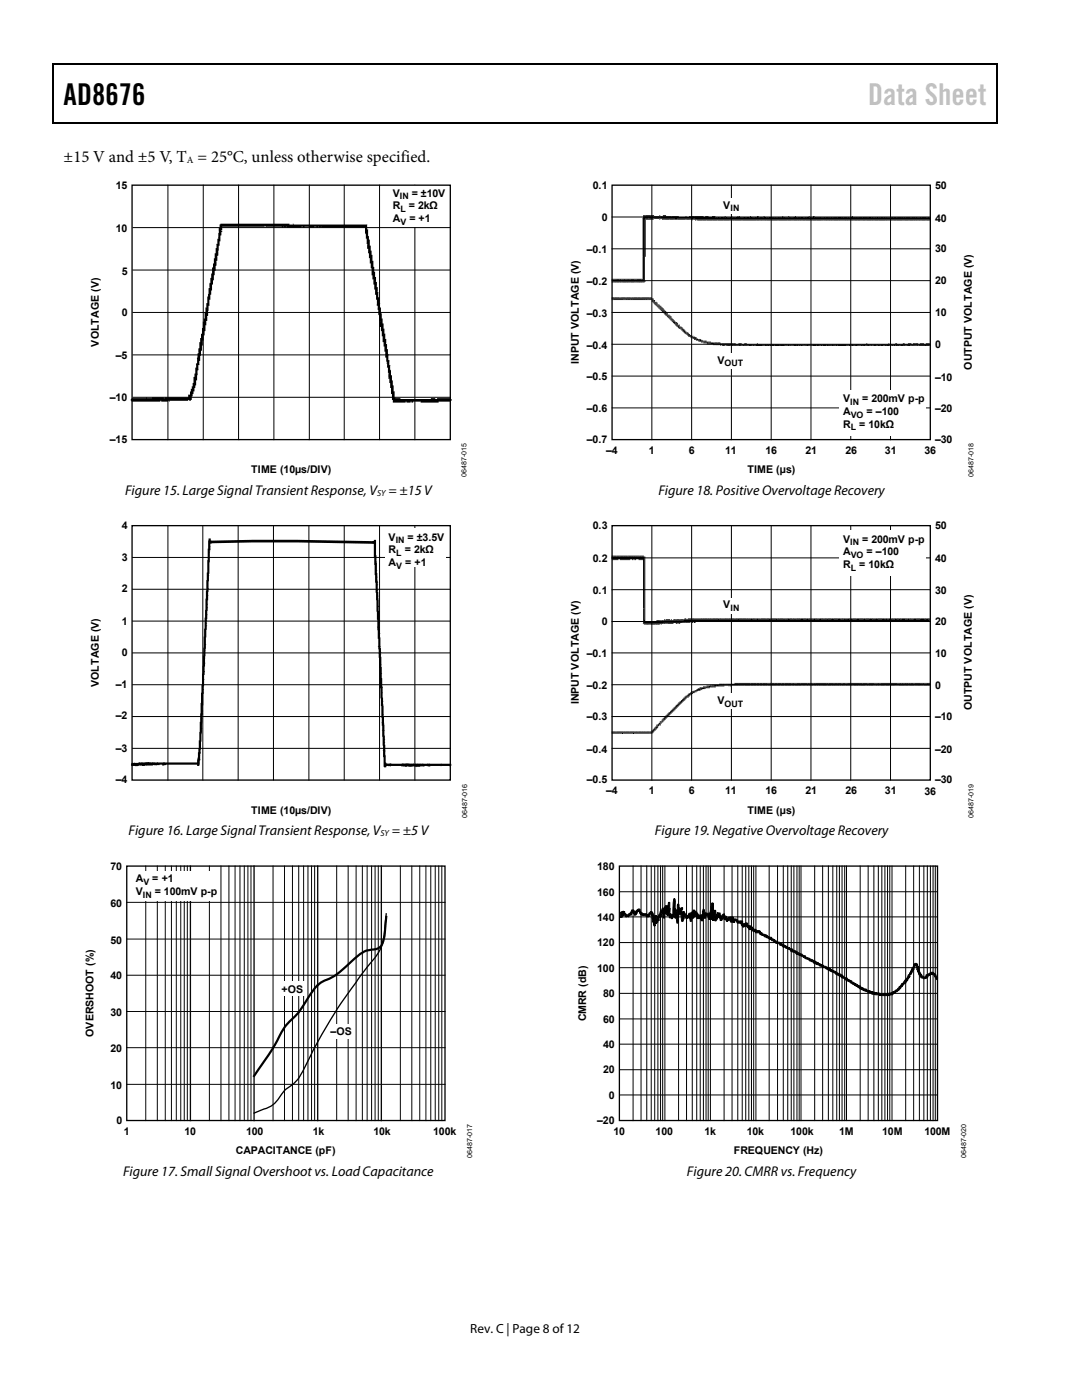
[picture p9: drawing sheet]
<svg xmlns="http://www.w3.org/2000/svg" width="216mm" height="279mm" viewBox="0 0 216 279" stroke-linecap="round" stroke-linejoin="round" font-family="sans-serif">
<defs><g id="words">
<text font-size="6" x="12.7" y="21">AD8676</text>
<text font-size="6" fill="#c0c0c0" x="173.2" y="21">Data Sheet</text>
<text font-size="3.3" x="12.7" y="32.3">±15 V and ±5 V, T = 25°C, unless otherwise specified.</text>
<g font-size="2.8">
<text x="25" y="98.8">Figure 15. Large Signal Transient Response, V</text>
<text x="77.5" y="98.8">= ±15 V</text>
<text x="131.4" y="98.8">Figure 18. Positive Overvoltage Recovery</text>
<text x="25.7" y="166.7">Figure 16. Large Signal Transient Response, V</text>
<text x="78.2" y="166.7">= ±5 V</text>
<text x="130.7" y="166.7">Figure 19. Negative Overvoltage Recovery</text>
<text x="24.6" y="234.7">Figure 17. Small Signal Overshoot vs. Load Capacitance</text>
<text x="137.1" y="234.7">Figure 20. CMRR vs. Frequency</text>
</g>
<text font-size="2.6" x="93.8" y="266">Rev. C | Page 8 of 12</text>
<g font-size="2.1">
<text x="23.1" y="37.7">15</text>
<text x="78.4" y="39.3">V</text>
<text x="78.4" y="41.8">R</text>
<text x="81.6" y="41.8">= 2kΩ</text>
<text x="82.1" y="39.3">= ±10V</text>
<text x="118.3" y="37.7">0.1</text>
<text x="144.3" y="41.6">V</text>
<text x="186.6" y="37.7">50</text>
<text x="23.1" y="46.3">10</text>
<text x="78.4" y="44.3">A</text>
<text x="81.7" y="44.3">= +1</text>
<text x="120.1" y="44.2">0</text>
<text x="186.6" y="44.3">40</text>
<text x="117.1" y="50.5">–0.1</text>
<text x="186.6" y="50.4">30</text>
<text x="24.3" y="54.9">5</text>
<text x="117.1" y="56.9">–0.2</text>
<text x="186.6" y="56.7">20</text>
<text x="24.3" y="63.1">0</text>
<text x="117.1" y="63.2">–0.3</text>
<text x="186.6" y="63.1">10</text>
<text x="19.7" y="69.2" transform="rotate(-90 19.7 69.2)">VOLTAGE (V)</text>
<text x="23.1" y="71.7">–5</text>
<text x="117.1" y="69.6">–0.4</text>
<text x="186.6" y="69.4">0</text>
<text x="115.5" y="72.6" transform="rotate(-90 115.5 72.6)">INPUT VOLTAGE (V)</text>
<text x="117.1" y="75.8">–0.5</text>
<text x="143.2" y="72.6">V</text>
<text x="186.6" y="76">–10</text>
<text x="193.9" y="73.8" transform="rotate(-90 193.9 73.8)">OUTPUT VOLTAGE (V)</text>
<text x="21.9" y="80.1">–10</text>
<text x="117.1" y="82.3">–0.6</text>
<text x="168.2" y="80.3">V</text>
<text x="168.2" y="82.8">A</text>
<text x="172" y="80.3">= 200mV p-p</text>
<text x="172.9" y="82.8">= –100</text>
<text x="186.6" y="82.1">–20</text>
<text x="21.9" y="88.4">–15</text>
<text x="117.1" y="88.4">–0.7</text>
<text x="168.2" y="85.3">R</text>
<text x="171.5" y="85.3">= 10kΩ</text>
<text x="186.6" y="88.4">–30</text>
<text x="50.1" y="94.5">TIME (10µs/DIV)</text>
<text x="121" y="90.6">–4</text>
<text x="129.4" y="90.6">1</text>
<text x="137.4" y="90.6">6</text>
<text x="144.7" y="90.6">11</text>
<text x="149.2" y="94.5">TIME (µs)</text>
<text x="152.7" y="90.6">16</text>
<text x="160.7" y="90.6">21</text>
<text x="168.7" y="90.6">26</text>
<text x="176.6" y="90.6">31</text>
<text x="184.5" y="90.6">36</text>
<text x="24.3" y="105.7">4</text>
<text x="77.5" y="107.9">V</text>
<text x="81.3" y="107.9">= ±3.5V</text>
<text x="118.3" y="105.7">0.3</text>
<text x="186.6" y="105.7">50</text>
<text x="24.3" y="112">3</text>
<text x="77.5" y="113">A</text>
<text x="77.5" y="110.4">R</text>
<text x="80.8" y="110.4">= 2kΩ</text>
<text x="80.9" y="113">= +1</text>
<text x="118.3" y="112.1">0.2</text>
<text x="168.2" y="113.4">R</text>
<text x="168.2" y="108.3">V</text>
<text x="168.2" y="110.8">A</text>
<text x="171.5" y="113.4">= 10kΩ</text>
<text x="172" y="108.3">= 200mV p-p</text>
<text x="172.9" y="110.8">= –100</text>
<text x="186.6" y="112.1">40</text>
<text x="24.3" y="118.2">2</text>
<text x="118.3" y="118.5">0.1</text>
<text x="186.6" y="118.5">30</text>
<text x="24.3" y="124.7">1</text>
<text x="120.1" y="124.8">0</text>
<text x="144.3" y="121.4">V</text>
<text x="186.6" y="124.8">20</text>
<text x="24.3" y="131">0</text>
<text x="117.1" y="131.2">–0.1</text>
<text x="186.6" y="131.2">10</text>
<text x="19.7" y="137.1" transform="rotate(-90 19.7 137.1)">VOLTAGE (V)</text>
<text x="23.1" y="137.3">–1</text>
<text x="117.1" y="137.5">–0.2</text>
<text x="186.6" y="137.5">0</text>
<text x="23.1" y="143.5">–2</text>
<text x="115.5" y="140.6" transform="rotate(-90 115.5 140.6)">INPUT VOLTAGE (V)</text>
<text x="117.1" y="143.8">–0.3</text>
<text x="143.2" y="140.5">V</text>
<text x="186.6" y="143.8">–10</text>
<text x="193.9" y="141.8" transform="rotate(-90 193.9 141.8)">OUTPUT VOLTAGE (V)</text>
<text x="23.1" y="150.1">–3</text>
<text x="117.1" y="150.2">–0.4</text>
<text x="186.6" y="150.2">–20</text>
<text x="23.1" y="156.4">–4</text>
<text x="117.1" y="156.4">–0.5</text>
<text x="121" y="158.6">–4</text>
<text x="129.4" y="158.6">1</text>
<text x="137.4" y="158.6">6</text>
<text x="144.7" y="158.6">11</text>
<text x="152.7" y="158.6">16</text>
<text x="160.7" y="158.6">21</text>
<text x="168.7" y="158.6">26</text>
<text x="176.6" y="158.6">31</text>
<text x="184.5" y="158.6">36</text>
<text x="186.6" y="156.4">–30</text>
<text x="50.1" y="162.4">TIME (10µs/DIV)</text>
<text x="149.2" y="162.4">TIME (µs)</text>
<text x="22" y="173.6">70</text>
<text x="119.2" y="173.6">180</text>
<text x="27.1" y="176.1">A</text>
<text x="27.1" y="178.6">V</text>
<text x="30.4" y="176.1">= +1</text>
<text x="30.9" y="178.6">= 100mV p-p</text>
<text x="119.2" y="178.7">160</text>
<text x="22" y="181">60</text>
<text x="119.2" y="183.9">140</text>
<text x="22" y="188.4">50</text>
<text x="119.2" y="188.8">120</text>
<text x="22" y="195.4">40</text>
<text x="119.2" y="194">100</text>
<text x="22" y="202.8">30</text>
<text x="56.2" y="198.2">+OS</text>
<text x="116.9" y="203.8" transform="rotate(-90 116.9 203.8)">CMRR (dB)</text>
<text x="120.3" y="198.9">80</text>
<text x="18.6" y="206.9" transform="rotate(-90 18.6 206.9)">OVERSHOOT (%)</text>
<text x="22" y="210">20</text>
<text x="66" y="206.6">–OS</text>
<text x="120.3" y="204.1">60</text>
<text x="120.3" y="209.2">40</text>
<text x="120.3" y="214.2">20</text>
<text x="22" y="217.4">10</text>
<text x="121.5" y="219.4">0</text>
<text x="23.2" y="224.3">0</text>
<text x="24.7" y="226.5">1</text>
<text x="36.8" y="226.5">10</text>
<text x="49.1" y="226.5">100</text>
<text x="62.4" y="226.5">1k</text>
<text x="74.5" y="226.5">10k</text>
<text x="86.4" y="226.5">100k</text>
<text x="119.2" y="224.3">–20</text>
<text x="122.4" y="226.5">10</text>
<text x="130.8" y="226.5">100</text>
<text x="140.6" y="226.5">1k</text>
<text x="149" y="226.5">10k</text>
<text x="157.8" y="226.5">100k</text>
<text x="167.4" y="226.5">1M</text>
<text x="176" y="226.5">10M</text>
<text x="184.4" y="226.5">100M</text>
<text x="47.1" y="230.4">CAPACITANCE (pF)</text>
<text x="146.4" y="230.4">FREQUENCY (Hz)</text>
</g>
<text font-size="1.9" x="37.3" y="32.5">A</text>
<g font-size="1.8">
<text x="79.8" y="39.8">IN</text>
<text x="79.9" y="42.3">L</text>
<text x="79.9" y="44.9">V</text>
<text x="145.7" y="42.2">IN</text>
<text x="144.6" y="73.1">OUT</text>
<text x="169.7" y="80.8">IN</text>
<text x="169.8" y="83.3">VO</text>
<text x="169.8" y="85.9">L</text>
<text x="75.2" y="99">SY</text>
<text x="79" y="108.4">IN</text>
<text x="79.1" y="111">L</text>
<text x="79.1" y="113.5">V</text>
<text x="169.7" y="108.8">IN</text>
<text x="169.8" y="111.4">VO</text>
<text x="169.8" y="113.9">L</text>
<text x="145.7" y="121.9">IN</text>
<text x="144.6" y="141.1">OUT</text>
<text x="75.9" y="166.9">SY</text>
<text x="28.5" y="179.1">IN</text>
<text x="28.6" y="176.6">V</text>
</g>
<g font-size="1.4">
<text x="93.1" y="95.2" transform="rotate(-90 93.1 95.2)">06487-015</text>
<text x="194.3" y="95.2" transform="rotate(-90 194.3 95.2)">06487-018</text>
<text x="93.2" y="163.2" transform="rotate(-90 93.2 163.2)">06487-016</text>
<text x="194.3" y="163.2" transform="rotate(-90 194.3 163.2)">06487-019</text>
<text x="94.2" y="231.1" transform="rotate(-90 94.2 231.1)">06487-017</text>
<text x="192.8" y="231.1" transform="rotate(-90 192.8 231.1)">06487-020</text>
</g>
</g></defs>
<path d="M10.5 12.7h.3v1h-.3zM198.8 12.7h.2v1h-.2zM198.8 12.7h.2v.3h-.2zM198.8 24.4h.2v.3h-.2z" fill="#000"/>
<path d="M10.5 12.8h188.3M10.7 13.7v11M198.9 13.7v11M10.5 24.5h188.3" fill="none" stroke="#000" stroke-width=".25"/>
<path d="M44 44.6l29.3 .2v1l.2 .1-.1 1.2h.2v.7h.2v1.2h.2v1h.1v.9h.2v1.1h.2v1.3h.2v1h.1v1h.2v.9l.2 .1v.9l.2 .1 .1 2.1h.2l-.1 1.1 .3 .1-.1 .8h.2l.2 2.2h.1v1h.2v1h.2v1h.2v1h.2l-.1 1h.2v.9l.2 .2 .1 2.2h.2v.9l.2 .2v.9h.1v1h.2v.2a.76 .76 0 0 0 .2 .9v.8a.55 .55 0 0 1 .1 .8l.2 1a.59 .59 0 0 0 .2 .8l.9 .1a.86 .86 0 0 0 1.1 .1h5.1v-.1h.8v.1h.4v-.1h2.4a.37 .37 0 0 1 .5 .3 .37 .37 0 0 1-.5 .4h-2.1v.1h-3.6v-.1h-1.5v.1h-.3v-.1h-.2v.1h-.8v-.1h-.2v.1h-2.5v-.5h-.2v-1.1h-.2v-1.3h-.1v-.9h-.2v-.9h-.2l-.1-2.2-.2-.1v-.8h-.1l.1-.1v-.2h-.1a.77 .77 0 0 0-.3-.9l.1-1.1h-.2l-.2-1.9h-.2v-1.2h-.1l-.2-1.8h-.2l-.1-2.4h-.2l-.1-1.9-.2-.1v-1.1h-.2v-1l-.2-.1v-.9h-.1v-1h-.2v-1.1h-.2v-.8h-.2v-1.4h-.1v-.9h-.2v-.5a.43 .43 0 0 0-.2-.6l-.1-1.8a.64 .64 0 0 1-.2-.8l-.1-1.3h-.2v-.9h-.2v-1.3h-8.6v-.1h-.2v.1h-.4v-.1h-.1v.1h-.4v-.1h-.4v.1h-.9a1.18 1.18 0 0 0-1.2 0 .23 .23 0 0 0-.2-.1 .23 .23 0 0 0-.3 .1h-2.9v-.1h-.2v.1h-.3v-.1h-.2v.1h-.3v-.1h-3.1l-.1-.2h-.2v.2h-8.5v.7h-.1l.1 .3h-.1v.7h-.2v1.2h-.2v.8h-.2v2.1h-.3l.1 .9a.91 .91 0 0 0-.2 1v.1h-.2v1h-.2v.8h-.1l-.2 1.9h-.2v1.2h-.2v.8h-.1v1h-.2v1.1l-.2 .1v.9a.57 .57 0 0 0-.1 .8v.4h-.2l.1 .9-.3 .1 .1 .8h-.2l-.2 2h-.2v1a.56 .56 0 0 0-.1 .7v.4h-.2v1h-.2v1h-.2l-.1 1.8h-.2v1l-.2 .1v.9l-.1 .1v1l-.2 .1v.9h-.1l-.2 1.2h-.2v.6h-.2v.4h-.1v.7h-.2v.2h-.4v-.2h-.2v.2h-3.7v.2h-.1v-.2h-.2v.2h-1.3v-.2h-.2v.2h-5.7v-.2h-.2v-.4h.2v-.1h2.2a.56 .56 0 0 0 .7-.2l.1 .2h1v-.2h2.4v.2h.2v-.2h4.6v-.5h.4v-.7h.2v-.5h.2v-.5h.1v-.6h.2v-1.3h.2v-.7h.2v-1.1h.1v-.9h.2l.1-2 .2-.1v-.9h.2v-1.2h.1v-.8h.2v-.9h.2l.2-2.4h.1v-.6h.2v-1.2h.2v-1h.2v-.9h.2v-1.3h.1l.1-1.7h.2v-.4a.52 .52 0 0 1 .2-.7v-.9h.1v-.9h.2v-1.2h.2v-.8h.2v-.4a.57 .57 0 0 1 .1-.7v-1h.2v-1h.2v-.8h.2v-1.1h.2v-2.2h.2v-.6h.2z" fill-rule="evenodd" fill="#000"/>
<g fill="none" stroke="#000" stroke-width=".2">
<path d="M33.5 37v50.7M40.6 37v50.7M47.6 37v50.7M54.7 37v50.7M61.7 37v50.7M68.7 37v50.7M75.7 37v50.7M82.8 37v50.7M26.5 53.9h63.4M26.5 45.4h63.4M26.5 79.3h63.4M26.5 70.8h63.4"/>
<path d="M26.5 62.4h63.4"/>
</g>
<path d="M77.8 37h11.2v8.2h-11.2z" fill="#fff"/>
<path d="M26.4 37h63.5v50.7h-63.5zM26.4 104.9h63.5v50.8h-63.5z" fill="none" stroke="#000" stroke-width=".26"/>
<g fill="none" stroke="#000" stroke-width=".2">
<path d="M26.5 117.6h63.4M26.5 111.3h63.4M33.5 104.9v50.8M40.5 104.9v50.8M47.5 104.9v50.8M54.6 104.9v50.8M61.6 104.9v50.8M68.7 104.9v50.8M75.7 104.9v50.8M82.8 104.9v50.8M26.5 136.7h63.4M26.5 130.3h63.4"/>
<path d="M26.5 124h63.4M26.5 149.4h63.4M26.5 143h63.4"/>
</g>
<path d="M41.6 107.5h.5v.4l.1 .1a.26 .26 0 0 1 .2 .4 .26 .26 0 0 1-.4 0l.1 1.2-.2 .3 .1 .2-.2 2.1v2.6l-.2 1.2 .1 1.4-.3 2.4 .1 1.5-.1 .6v1.7h-.1l.1 .2-.1 1h.1l-.3 2.4 .1 1.4-.3 2.4v3l-.1 .7h-.1v.8h.1l-.2 1.4 .1 1.3-.1 .3v4l-.2 .2v2.8l-.1 .8h-.1h.1l-.3 3.3 .1 .6-.2 .3 .1 1.1-.1 .2-.1 1.1h-.5v-.3h-6.2l-.3 .2-1-.2-.7 .2h-3.4l-.3 .2h-.9l-.4-.3 .2-.4h1.3l.2-.2 11.1 .1a.3 .3 0 0 0 .4 0 .3 .3 0 0 0 0-.4l.4-2.4v-1.6h.1zM74.3 108h.3v-.3h.4v3.1l.3 3.1-.1 .4 .2 .9-.1 .7 .2 .3-.1 .1 .1 .4-.1 1.4h.1l.1 .9v2.9l.2 2.4-.1 1.2 .2 1-.1 .7 .2 1.9-.1 .2h.1l.1 .9-.1 .9 .3 3.4v2.5l.1 .3-.1 1.9 .2 .8h-.1l.1 .6-.1 .2h.1v2.2l.3 2.8-.1 1 .2 .9-.1 .9 .2 1.3v2.3a.57 .57 0 0 0 .8 .1h12.1l.2 .4-.4 .3-3.8-.1-.3 .1-.2-.1h-.7l-.1 .1h-.8l-.7 .1-.3-.1h-2.3l-.4-.1h-3v.2l-.6-.1-.9-21.7-.1-.8 .1-.9-.2-.6 .1-1.5h-.1v-1.7l-.2-.7 .1-1.4-.2-1.6v-2.3l-.5-8.5v-2.9h-.3z" fill="#000"/>
<path d="M76.8 105.5h12.2v7.6h-12.2z" fill="#fff"/>
<path d="M42.1 108.2l17.1-.2 15.6 .3" fill="none" stroke="#000" stroke-width=".53"/>
<g fill="none" stroke="#070606" stroke-width=".2">
<path d="M29.1 172.8v50.8M31.4 172.8v50.8M33 172.8v50.8M34.2 172.8v50.8M35.2 172.8v50.8M36.1 172.8v50.8M36.8 172.8v50.8M37.4 172.8v50.8M41.8 172.8v50.8M44.1 172.8v50.8M45.7 172.8v50.8M46.9 172.8v50.8"/>
<path d="M47.9 172.8v50.8M48.7 172.8v50.8M49.5 172.8v50.8M50.1 172.8v50.8M54.5 172.8v50.8M56.8 172.8v50.8M58.4 172.8v50.8M59.6 172.8v50.8M60.6 172.8v50.8M61.4 172.8v50.8M62.2 172.8v50.8M62.8 172.8v50.8"/>
<path d="M67.2 172.8v50.8M69.5 172.8v50.8M71.1 172.8v50.8M72.3 172.8v50.8M73.3 172.8v50.8M74.1 172.8v50.8M74.8 172.8v50.8M75.5 172.8v50.8M79.9 172.8v50.8M82.2 172.8v50.8M83.8 172.8v50.8M85 172.8v50.8"/>
<path d="M86 172.8v50.8M86.8 172.8v50.8M87.5 172.8v50.8M88.2 172.8v50.8M25.3 194.6h63.5M25.3 187.4h63.5M25.3 180.1h63.5M25.3 216.4h63.5M25.3 209.1h63.5M25.3 201.9h63.5"/>
</g>
<path d="M38 172.8v50.8M50.7 172.8v50.8M63.4 172.8v50.8M76.1 172.8v50.8" fill="none" stroke="#070606" stroke-width=".26"/>
<path d="M77.1 183l-.2 1.5a7.6 7.6 0 0 1-1.1 4.5l-1.1 .5a5.2 5.2 0 0 0-4 1.9l-.6 .5a13.6 13.6 0 0 1-5.3 3.8 7.9 7.9 0 0 0-3.4 3.6 18.5 18.5 0 0 1-4.3 5.3l-.3 .4a75.4 75.4 0 0 1-6.1 9.7" fill="none" stroke="#000" stroke-width=".44"/>
<path d="M25.3 172.8h63.5v50.8h-63.5zM77.1 182.4a28.1 28.1 0 0 1-1 6.6 34 34 0 0 1-3.8 5.3l-1 1.4a109.8 109.8 0 0 0-11.3 18.8 9.2 9.2 0 0 1-3.2 3.1 9.4 9.4 0 0 1-3 3.3l-3.1 1.2" fill="none" stroke="#000" stroke-width=".26"/>
<g fill="#fff">
<path d="M26.4 173.8h17.2v5.8h-17.2z"/>
<path d="M55.7 196h5.2v2.8h-5.2z"/>
<path d="M65.8 204.4h4.9v2.8h-4.9z"/>
</g>
<g fill="none" stroke="#070606" stroke-width=".2">
<path d="M130.1 37v50.7M138 37v50.7M145.9 37v50.7M153.9 37v50.7M161.8 37v50.7M169.8 37v50.7M177.7 37v50.7M122.1 56h63.5M122.1 49.7h63.5M122.1 43.3h63.5M122.1 75.1h63.5M122.1 68.7h63.5"/>
<path d="M122.1 62.4h63.5M122.1 81.4h63.5"/>
</g>
<g fill="#000">
<path d="M122 55.6h.4v.2h-.4z" fill-rule="evenodd"/>
<path d="M122 56.2h.4v.2h-.4z" fill-rule="evenodd"/>
<path d="M122 59.4h.6v.1h-.6z" fill-rule="evenodd"/>
<path d="M122 59.5h8.1v.2h-8.1z" fill-rule="evenodd"/>
<path d="M122 59.7h.2v.2h-.2z" fill-rule="evenodd"/>
<path d="M122.2 59.7h.2v.2h-.2z" fill-rule="evenodd"/>
<path d="M122.4 55.6h.2v.2h-.2z" fill-rule="evenodd"/>
<path d="M122.4 56.2h.2v.2h-.2z" fill-rule="evenodd"/>
<path d="M122.4 59.7h2v.2h-2z" fill-rule="evenodd"/>
<path d="M122.6 55.6h.2v.2h-.2z" fill-rule="evenodd"/>
<path d="M122.6 56.2h.3v.2h-.3z" fill-rule="evenodd"/>
<path d="M122.6 59.4h.5v.1h-.5z" fill-rule="evenodd"/>
<path d="M122.8 55.6h.1v.2h-.1z" fill-rule="evenodd"/>
<path d="M122.9 55.6h.2v.2h-.2z" fill-rule="evenodd"/>
<path d="M122.9 56.2h.7v.2h-.7z" fill-rule="evenodd"/>
<path d="M123.1 55.6h.5v.2h-.5z" fill-rule="evenodd"/>
<path d="M123.1 59.4h.2v.1h-.2z" fill-rule="evenodd"/>
<path d="M123.3 59.4h.3v.1h-.3z" fill-rule="evenodd"/>
<path d="M123.6 55.6h.4v.2h-.4z" fill-rule="evenodd"/>
<path d="M123.6 56.2h.4v.2h-.4z" fill-rule="evenodd"/>
<path d="M123.6 59.4h.2v.1h-.2z" fill-rule="evenodd"/>
<path d="M123.8 59.4h.3v.1h-.3z" fill-rule="evenodd"/>
<path d="M124 55.6l.1 .2z" fill-rule="evenodd"/>
<path d="M124 56.2l.1 .2z" fill-rule="evenodd"/>
<path d="M124.1 55.6h.1v.2h-.1z" fill-rule="evenodd"/>
<path d="M124.1 56.2h.1v.2h-.1z" fill-rule="evenodd"/>
<path d="M124.1 59.4h.7v.1h-.7z" fill-rule="evenodd"/>
<path d="M124.2 55.6h.2v.2h-.2z" fill-rule="evenodd"/>
<path d="M124.2 56.2h.8v.2h-.8z" fill-rule="evenodd"/>
<path d="M124.4 55.6h.4v.2h-.4z" fill-rule="evenodd"/>
<path d="M124.4 59.7h.2v.2h-.2z" fill-rule="evenodd"/>
<path d="M124.6 59.7h.2v.2h-.2z" fill-rule="evenodd"/>
<path d="M124.8 55.6h.2v.2h-.2z" fill-rule="evenodd"/>
<path d="M124.8 59.4h.2v.1h-.2z" fill-rule="evenodd"/>
<path d="M124.8 59.7h.3v.2h-.3z" fill-rule="evenodd"/>
<path d="M125 55.6h.1v.2h-.1z" fill-rule="evenodd"/>
<path d="M125 56.2h.3v.2h-.3z" fill-rule="evenodd"/>
<path d="M125 59.4h.3v.1h-.3z" fill-rule="evenodd"/>
<path d="M125.1 55.6h.4v.2h-.4z" fill-rule="evenodd"/>
<path d="M125.1 59.7h.7v.2h-.7z" fill-rule="evenodd"/>
<path d="M125.3 56.2h.2v.2h-.2z" fill-rule="evenodd"/>
<path d="M125.3 59.4h.2v.1h-.2z" fill-rule="evenodd"/>
<path d="M125.5 55.6h.2v.2h-.2z" fill-rule="evenodd"/>
<path d="M125.5 56.2h.2v.2h-.2z" fill-rule="evenodd"/>
<path d="M125.5 59.4h.3v.1h-.3z" fill-rule="evenodd"/>
<path d="M125.7 55.6h.1v.2h-.1z" fill-rule="evenodd"/>
<path d="M125.7 56.2h.1v.2h-.1z" fill-rule="evenodd"/>
<path d="M125.8 55.6h.8v.2h-.8z" fill-rule="evenodd"/>
<path d="M125.8 56.2h.8v.2h-.8z" fill-rule="evenodd"/>
<path d="M125.8 59.4h.2v.1h-.2z" fill-rule="evenodd"/>
<path d="M125.8 59.7h.5v.2h-.5z" fill-rule="evenodd"/>
<path d="M126 59.4h.3v.1h-.3z" fill-rule="evenodd"/>
<path d="M126.3 59.4h.1v.1h-.1z" fill-rule="evenodd"/>
<path d="M126.3 59.7h1.2v.2h-1.2z" fill-rule="evenodd"/>
<path d="M126.4 59.4h.8v.1h-.8z" fill-rule="evenodd"/>
<path d="M126.6 55.6h.2v.2h-.2z" fill-rule="evenodd"/>
<path d="M126.6 56.2h.2v.2h-.2z" fill-rule="evenodd"/>
<path d="M126.8 55.6h.2v.2h-.2z" fill-rule="evenodd"/>
<path d="M126.8 56.2h.2v.2h-.2z" fill-rule="evenodd"/>
<path d="M127 55.6h1v.2h-1z" fill-rule="evenodd"/>
<path d="M127 56.2h.2v.2h-.2z" fill-rule="evenodd"/>
<path d="M127.2 56.2h.1v.2h-.1z" fill-rule="evenodd"/>
<path d="M127.2 59.4h.3v.1h-.3z" fill-rule="evenodd"/>
<path d="M127.3 56.2h.2v.2h-.2z" fill-rule="evenodd"/>
<path d="M127.5 56.2h.4v.2h-.4z" fill-rule="evenodd"/>
<path d="M127.5 59.4h.4v.1h-.4z" fill-rule="evenodd"/>
<path d="M127.5 59.7h.2v.2h-.2z" fill-rule="evenodd"/>
<path d="M127.7 59.7h.8v.2h-.8z" fill-rule="evenodd"/>
<path d="M127.9 56.2h.3v.2h-.3z" fill-rule="evenodd"/>
<path d="M127.9 59.4h.1v.1h-.1z" fill-rule="evenodd"/>
<path d="M128 59.4h1.5v.1h-1.5z" fill-rule="evenodd"/>
<path d="M128.2 51.2l.1 4.4z" fill-rule="evenodd"/>
<path d="M128.2 56.2l.1 .2z" fill-rule="evenodd"/>
<path d="M128.3 42.9h.2v.2h-.2z" fill-rule="evenodd"/>
<path d="M128.3 43.1h2.1v.2l1.8-.1a.91 .91 0 0 1 1 .1h9.6v.2h.1v-.2h.2v.2l.1-.2h.4v.2h.1v-.2h.6v.2l.8-.1a.25 .25 0 0 0 .3 .1 .25 .25 0 0 0 .2-.2h.5v.2h.2v-.2h.2v.2h.3v-.2h.8v.2l.4-.2v.2h.3v-.2h.4v.2h.3a.23 .23 0 0 1 .3-.2 .23 .23 0 0 1 .2 .2h.1v-.2h.6v.2h.9v-.2h.3v.2h.6v-.2h.2v.2h.2v-.2h.5v.2h.5v-.2h.7v.2l.3-.2v.2h.2v-.2h.2v.2h.1v-.2h.2v.2h.2v-.2h.2a.23 .23 0 0 0 .2 .2 .23 .23 0 0 0 .2-.2h.2a1.2 1.2 0 0 0 1.2 0v.2h.2v-.2h.2v.2h.6v-.2h.3a1.25 1.25 0 0 0 1.3 0h.4v.2h.7v-.1a.37 .37 0 0 1 .6 .1h.6v-.2h.3v.2h.4v-.2h.1v.2h.4v-.2h.2v.2h3.5v-.2h.7v.2h.8v-.2h.2v.2h.9v-.2h.7v.2h.4v-.2h.2v.2h.2v-.2h.1v.2h.9v-.2h.2v.2h1v-.2h.5v.2h1v-.2h.3v.2h2v-.2h.2v.2h8.3v.3h-47v-.1l-.9 .1v-.2h-2.6l-.1 .2h-.4l-.2-.2-2.6 .1v-.2h-.2v.2h-.1v-.2l-1.1-.1-.1 .3h-.9v-.2h-.1v.2h-.7v12.5h-6.7v-.4h6.3z" fill-rule="evenodd"/>
<path d="M128.2 43.5l.1 7.7z" fill-rule="evenodd"/>
<path d="M128.3 56.2h.2v.2h-.2z" fill-rule="evenodd"/>
<path d="M128.5 42.9h.2v.2h-.2z" fill-rule="evenodd"/>
<path d="M128.5 56.2h.2v.2h-.2z" fill-rule="evenodd"/>
<path d="M128.5 59.7h.3v.2h-.3z" fill-rule="evenodd"/>
<path d="M128.7 42.9h.1v.2h-.1z" fill-rule="evenodd"/>
<path d="M128.7 43.7h.1v.1h-.1z" fill-rule="evenodd"/>
<path d="M128.7 43.8h.1v7.4h-.1z" fill-rule="evenodd"/>
<path d="M128.7 56h.1v.2h-.1z" fill-rule="evenodd"/>
<path d="M128.8 42.9h.9v.2h-.9z" fill-rule="evenodd"/>
<path d="M128.8 43.7h1.6v.1h-1.6z" fill-rule="evenodd"/>
<path d="M128.8 59.7h.4v.2h-.4z" fill-rule="evenodd"/>
<path d="M129.2 59.7h.2v.2h-.2z" fill-rule="evenodd"/>
<path d="M129.4 43.5h.1v.2h-.1z" fill-rule="evenodd"/>
<path d="M129.5 59.4h.2v.1h-.2z" fill-rule="evenodd"/>
<path d="M129.5 59.7h.2v.2h-.2z" fill-rule="evenodd"/>
<path d="M129.7 42.9h.2v.2h-.2z" fill-rule="evenodd"/>
<path d="M129.7 59.4h.2v.1h-.2z" fill-rule="evenodd"/>
<path d="M129.7 59.7h.2v.2h-.2z" fill-rule="evenodd"/>
<path d="M129.9 42.9h.6v.2h-.6z" fill-rule="evenodd"/>
<path d="M129.9 59.4h.2v.1h-.2z" fill-rule="evenodd"/>
<path d="M129.9 59.7h.2v.2h-.2z" fill-rule="evenodd"/>
<path d="M130.1 59.5h.2v.2h-.2z" fill-rule="evenodd"/>
<path d="M130.1 59.7h.2v.2h-.2z" fill-rule="evenodd"/>
<path d="M130.3 59.5h.1v.2h-.1z" fill-rule="evenodd"/>
<path d="M130.3 59.7h.1v.2h-.1z" fill-rule="evenodd"/>
<path d="M130.4 43.1l.1 .2z" fill-rule="evenodd"/>
<path d="M130.4 43.5l.1 .2z" fill-rule="evenodd"/>
<path d="M130.5 43.1h1.1v.2h-1.1z" fill-rule="evenodd"/>
<path d="M130.5 43.5h1.1v.2h-1.1z" fill-rule="evenodd"/>
<path d="M131.6 42.9h.1v.2h-.1z" fill-rule="evenodd"/>
<path d="M131.6 43.7h.1v.1h-.1z" fill-rule="evenodd"/>
<path d="M131.7 43.1h.4v.2h-.4z" fill-rule="evenodd"/>
<path d="M131.7 43.5h.2v.2h-.2z" fill-rule="evenodd"/>
<path d="M132.1 43.1h.2v.2h-.2z" fill-rule="evenodd"/>
<path d="M132.1 43.7h.4a.18 .18 0 0 1-.2 .1 .18 .18 0 0 1-.2-.1z" fill-rule="evenodd"/>
<path d="M132.3 42.9h.6v.2h-.6z" fill-rule="evenodd"/>
<path d="M132.5 43.7v.1z" fill-rule="evenodd"/>
<path d="M132.5 43.7h.2v.1h-.2z" fill-rule="evenodd"/>
<path d="M132.7 43.7h.9v.1h-.9z" fill-rule="evenodd"/>
<path d="M133.1 43.1h.9v.2h-.9z" fill-rule="evenodd"/>
<path d="M133.6 43.7h.7v.1h-.7z" fill-rule="evenodd"/>
<path d="M134 43.1h1.3v.2h-1.3z" fill-rule="evenodd"/>
<path d="M134.3 43.7h.2v.1h-.2z" fill-rule="evenodd"/>
<path d="M134.5 43.7h.2v.1h-.2z" fill-rule="evenodd"/>
<path d="M135.1 43.7h.2v.1h-.2z" fill-rule="evenodd"/>
<path d="M135.3 43.1h.1v.2h-.1z" fill-rule="evenodd"/>
<path d="M135.3 43.7h1.5v.1h-1.5z" fill-rule="evenodd"/>
<path d="M136.8 43.1h.1v.2h-.1z" fill-rule="evenodd"/>
<path d="M136.8 43.7h.1v.1h-.1z" fill-rule="evenodd"/>
<path d="M136.9 43.7h.6v.1h-.6z" fill-rule="evenodd"/>
<path d="M137.5 43.1h.3v.2h-.3z" fill-rule="evenodd"/>
<path d="M137.5 43.7h.2v.1h-.2z" fill-rule="evenodd"/>
<path d="M137.7 43.7h.1v.1h-.1z" fill-rule="evenodd"/>
<path d="M137.8 43.1h.7v.2h-.7z" fill-rule="evenodd"/>
<path d="M138 43.8h.2v.2h-.2z" fill-rule="evenodd"/>
<path d="M138.4 43.7h.3v.1h-.3z" fill-rule="evenodd"/>
<path d="M138.5 43.1h1.9v.2h-1.9z" fill-rule="evenodd"/>
<path d="M138.7 43.8h.2v.2h-.2z" fill-rule="evenodd"/>
<path d="M139 43.8h.1v.2h-.1z" fill-rule="evenodd"/>
<path d="M139.1 43.8h1.1v.2h-1.1z" fill-rule="evenodd"/>
<path d="M140.2 43.8h.7v.2h-.7z" fill-rule="evenodd"/>
<path d="M140.7 43.1l.7 .1v.1h-.7z" fill-rule="evenodd"/>
<path d="M140.9 43.8l.1 .2z" fill-rule="evenodd"/>
<path d="M141 43.8h1.1v.2h-1.1z" fill-rule="evenodd"/>
<path d="M142.1 43.1h.7v.2h-.7z" fill-rule="evenodd"/>
<path d="M142.1 43.8h.1v.2h-.1z" fill-rule="evenodd"/>
<path d="M142.2 43.8h.9v.2h-.9z" fill-rule="evenodd"/>
<path d="M142.8 43.3h.1v.2h-.1z" fill-rule="evenodd"/>
<path d="M143.1 43.3l.1 .2z" fill-rule="evenodd"/>
<path d="M143.1 43.8l.1 .2z" fill-rule="evenodd"/>
<path d="M143.2 43.8h1.1v.2h-1.1z" fill-rule="evenodd"/>
<path d="M143.6 43.3h.1v.2h-.1z" fill-rule="evenodd"/>
<path d="M144.3 43.3h.5a.28 .28 0 0 1-.3 .2 .28 .28 0 0 1-.2-.2z" fill-rule="evenodd"/>
<path d="M144.3 43.8h.1v.2h-.1z" fill-rule="evenodd"/>
<path d="M144.4 43.8h1.2v.2h-1.2z" fill-rule="evenodd"/>
<path d="M144.6 43.1h.2v.2h-.2z" fill-rule="evenodd"/>
<path d="M145.2 43.3h.2v.2h-.2z" fill-rule="evenodd"/>
<path d="M145.4 43.3h.2v.2h-.2z" fill-rule="evenodd"/>
<path d="M145.6 43.8h.2v.2h-.2z" fill-rule="evenodd"/>
<path d="M145.8 43.8h.1v.2h-.1z" fill-rule="evenodd"/>
<path d="M145.9 43.1h.2v.2h-.2z" fill-rule="evenodd"/>
<path d="M145.9 43.8h.2v.2h-.2z" fill-rule="evenodd"/>
<path d="M146.1 43.3h.2v.2h-.2z" fill-rule="evenodd"/>
<path d="M146.1 43.8h.4v.2h-.4z" fill-rule="evenodd"/>
<path d="M146.5 43.3h.3v.2h-.3z" fill-rule="evenodd"/>
<path d="M146.5 43.8h.1v.2h-.1z" fill-rule="evenodd"/>
<path d="M146.6 43.8h1.4v.2h-1.4z" fill-rule="evenodd"/>
<path d="M147.2 43.1h.2v.2h-.2z" fill-rule="evenodd"/>
<path d="M147.4 43.1h.2v.2h-.2z" fill-rule="evenodd"/>
<path d="M147.6 43.3h.2v.2h-.2z" fill-rule="evenodd"/>
<path d="M148 43.3h.1v.2h-.1z" fill-rule="evenodd"/>
<path d="M148 43.8h.1v.2h-.1z" fill-rule="evenodd"/>
<path d="M148.1 43.3h.2v.2h-.2z" fill-rule="evenodd"/>
<path d="M148.1 43.8h2.8v.2h-2.8z" fill-rule="evenodd"/>
<path d="M148.7 43.3h.3v.2h-.3z" fill-rule="evenodd"/>
<path d="M149.5 43.3h.1v.2h-.1z" fill-rule="evenodd"/>
<path d="M149.6 43.1h.2v.2h-.2z" fill-rule="evenodd"/>
<path d="M150.2 43.3h.1v.2h-.1z" fill-rule="evenodd"/>
<path d="M150.3 43.3h.2v.2h-.2z" fill-rule="evenodd"/>
<path d="M150.5 43.3l.5 .1a.28 .28 0 0 1-.2 .1 .28 .28 0 0 1-.3-.2z" fill-rule="evenodd"/>
<path d="M150.9 43.8h.2v.2h-.2z" fill-rule="evenodd"/>
<path d="M151.1 43.1h.3v.2h-.3z" fill-rule="evenodd"/>
<path d="M151.1 43.8h.5v.2h-.5z" fill-rule="evenodd"/>
<path d="M151.4 43.3h.2v.2h-.2z" fill-rule="evenodd"/>
<path d="M151.6 43.3h.2v.2h-.2z" fill-rule="evenodd"/>
<path d="M151.6 43.8l.1 .2z" fill-rule="evenodd"/>
<path d="M151.7 43.8h.1v.2h-.1z" fill-rule="evenodd"/>
<path d="M151.8 43.3h.2v.2h-.2z" fill-rule="evenodd"/>
<path d="M151.8 43.8h.4v.2h-.4z" fill-rule="evenodd"/>
<path d="M152.2 43.3h.2v.2h-.2z" fill-rule="evenodd"/>
<path d="M152.2 43.8h.2v.2h-.2z" fill-rule="evenodd"/>
<path d="M152.4 43.1h.1v.2h-.1z" fill-rule="evenodd"/>
<path d="M152.4 43.8h.1v.2h-.1z" fill-rule="evenodd"/>
<path d="M152.5 43.8h.4v.2h-.4z" fill-rule="evenodd"/>
<path d="M152.9 43.3h.2v.2h-.2z" fill-rule="evenodd"/>
<path d="M152.9 43.8h.5v.2h-.5z" fill-rule="evenodd"/>
<path d="M153.1 43.3h.2v.2h-.2z" fill-rule="evenodd"/>
<path d="M153.3 43.3h.1v.2h-.1z" fill-rule="evenodd"/>
<path d="M153.4 43.8h.3v.2h-.3z" fill-rule="evenodd"/>
<path d="M153.7 43.8h.2v.2h-.2z" fill-rule="evenodd"/>
<path d="M153.9 43.8h1.2v.2h-1.2z" fill-rule="evenodd"/>
<path d="M154.1 43.3h.1v.2h-.1z" fill-rule="evenodd"/>
<path d="M154.4 43.3h.2v.2h-.2z" fill-rule="evenodd"/>
<path d="M154.8 43.3h.1v.2h-.1z" fill-rule="evenodd"/>
<path d="M155.1 43.3h.2v.2h-.2z" fill-rule="evenodd"/>
<path d="M155.1 43.8h.2v.2h-.2z" fill-rule="evenodd"/>
<path d="M155.3 43.8h.3v.2h-.3z" fill-rule="evenodd"/>
<path d="M155.5 43.3h.1v.2h-.1z" fill-rule="evenodd"/>
<path d="M155.6 43.3h.2v.2h-.2z" fill-rule="evenodd"/>
<path d="M155.6 43.8h.2v.2h-.2z" fill-rule="evenodd"/>
<path d="M155.8 43.3l.1 .2z" fill-rule="evenodd"/>
<path d="M155.8 43.8h.5a.22 .22 0 0 1-.3 .2 .22 .22 0 0 1-.2-.2z" fill-rule="evenodd"/>
<path d="M156.1 43.1h.2v.2h-.2z" fill-rule="evenodd"/>
<path d="M156.3 43.3h.5v.2h-.5z" fill-rule="evenodd"/>
<path d="M156.3 43.8h.8v.2h-.8z" fill-rule="evenodd"/>
<path d="M156.8 43.3h.2v.2h-.2z" fill-rule="evenodd"/>
<path d="M157 43.3h.1v.2h-.1z" fill-rule="evenodd"/>
<path d="M157.1 43.8h.7v.2h-.7z" fill-rule="evenodd"/>
<path d="M157.3 43.1h.2v.2h-.2z" fill-rule="evenodd"/>
<path d="M157.3 43.3h.2v.2h-.2z" fill-rule="evenodd"/>
<path d="M157.7 43.3h.1v.2h-.1z" fill-rule="evenodd"/>
<path d="M157.8 43.3l.1 .2z" fill-rule="evenodd"/>
<path d="M157.8 43.8l.1 .2z" fill-rule="evenodd"/>
<path d="M157.9 43.3h.2v.2h-.2z" fill-rule="evenodd"/>
<path d="M157.9 43.8h.2v.2h-.2z" fill-rule="evenodd"/>
<path d="M158.1 43.3h.2v.2h-.2z" fill-rule="evenodd"/>
<path d="M158.1 43.8h.2v.2h-.2z" fill-rule="evenodd"/>
<path d="M158.3 43.8h.9v.2h-.9z" fill-rule="evenodd"/>
<path d="M158.6 43.1h.2v.2h-.2z" fill-rule="evenodd"/>
<path d="M158.8 43.3h.4v.2h-.4z" fill-rule="evenodd"/>
<path d="M159.2 43.3h.5v.2h-.5z" fill-rule="evenodd"/>
<path d="M159.2 43.8h.3v.2h-.3z" fill-rule="evenodd"/>
<path d="M159.5 43.8h.4v.2h-.4z" fill-rule="evenodd"/>
<path d="M159.9 43.8h.2v.2h-.2z" fill-rule="evenodd"/>
<path d="M160.1 43.8h.6v.2h-.6z" fill-rule="evenodd"/>
<path d="M160.3 43.3h.2v.2h-.2z" fill-rule="evenodd"/>
<path d="M160.5 43.3h.3v.2h-.3z" fill-rule="evenodd"/>
<path d="M160.7 43.8h.1v.2h-.1z" fill-rule="evenodd"/>
<path d="M160.8 43.3h.2v.2h-.2z" fill-rule="evenodd"/>
<path d="M160.8 43.8h.9v.2h-.9z" fill-rule="evenodd"/>
<path d="M161.4 43.1h.1v.2h-.1z" fill-rule="evenodd"/>
<path d="M161.5 43.3h.4v.2h-.4z" fill-rule="evenodd"/>
<path d="M161.7 43.8h.5v.2h-.5z" fill-rule="evenodd"/>
<path d="M161.9 43.3h.2v.2h-.2z" fill-rule="evenodd"/>
<path d="M162.1 43.3l.1 .2z" fill-rule="evenodd"/>
<path d="M162.2 43.1h.3v.2h-.3z" fill-rule="evenodd"/>
<path d="M162.2 43.8h.7v.2h-.7z" fill-rule="evenodd"/>
<path d="M162.5 43.3h.4v.2h-.4z" fill-rule="evenodd"/>
<path d="M162.9 43.8h.3v.2h-.3z" fill-rule="evenodd"/>
<path d="M163 43.3h.4v.2h-.4z" fill-rule="evenodd"/>
<path d="M163.2 43.8h.7v.2h-.7z" fill-rule="evenodd"/>
<path d="M163.6 43.3h.3v.2h-.3z" fill-rule="evenodd"/>
<path d="M163.9 43.3h.2v.2h-.2z" fill-rule="evenodd"/>
<path d="M163.9 43.8h.2v.2h-.2z" fill-rule="evenodd"/>
<path d="M164.1 43.3h.2v.2h-.2z" fill-rule="evenodd"/>
<path d="M164.1 43.8h.2v.2h-.2z" fill-rule="evenodd"/>
<path d="M164.3 43.3h.4a.22 .22 0 0 1-.2 .2 .22 .22 0 0 1-.2-.2z" fill-rule="evenodd"/>
<path d="M164.3 43.8l.1 .2z" fill-rule="evenodd"/>
<path d="M164.4 43.8h.1v.2h-.1z" fill-rule="evenodd"/>
<path d="M164.5 43.8h.2v.2h-.2z" fill-rule="evenodd"/>
<path d="M164.7 43.3h.5v.2h-.5z" fill-rule="evenodd"/>
<path d="M164.7 43.8h.4v.2h-.4z" fill-rule="evenodd"/>
<path d="M165.1 43.8h.1v.2h-.1z" fill-rule="evenodd"/>
<path d="M165.2 43.3h.4v.2h-.4z" fill-rule="evenodd"/>
<path d="M165.2 43.8h.6v.2h-.6z" fill-rule="evenodd"/>
<path d="M165.6 43.3h.2v.2h-.2z" fill-rule="evenodd"/>
<path d="M165.8 43.3h.3v.2h-.3z" fill-rule="evenodd"/>
<path d="M165.8 43.8h.3v.2h-.3z" fill-rule="evenodd"/>
<path d="M166.1 43.3h.3v.2h-.3z" fill-rule="evenodd"/>
<path d="M166.1 43.8h.2v.2h-.2z" fill-rule="evenodd"/>
<path d="M166.3 43.8h1v.2h-1z" fill-rule="evenodd"/>
<path d="M166.4 43.3h.7v.2h-.7z" fill-rule="evenodd"/>
<path d="M167.3 43.8h.3v.2h-.3z" fill-rule="evenodd"/>
<path d="M167.6 43.8h.2v.2h-.2z" fill-rule="evenodd"/>
<path d="M167.8 43.3h.2v.2h-.2z" fill-rule="evenodd"/>
<path d="M167.8 43.8h.2v.2h-.2z" fill-rule="evenodd"/>
<path d="M168 43.3h.3v.2h-.3z" fill-rule="evenodd"/>
<path d="M168 43.8h.2v.2h-.2z" fill-rule="evenodd"/>
<path d="M168.2 43.8h.1v.2h-.1z" fill-rule="evenodd"/>
<path d="M168.3 43.3h.3v.2h-.3z" fill-rule="evenodd"/>
<path d="M168.3 43.8h.2v.2h-.2z" fill-rule="evenodd"/>
<path d="M168.5 43.8h.5a.23 .23 0 0 1-.3 .2 .23 .23 0 0 1-.2-.2z" fill-rule="evenodd"/>
<path d="M168.8 43.3h.3v.2h-.3z" fill-rule="evenodd"/>
<path d="M169 43.8h.3v.2h-.3z" fill-rule="evenodd"/>
<path d="M169.1 43.3h.4v.2h-.4z" fill-rule="evenodd"/>
<path d="M169.3 43.8h.2v.2h-.2z" fill-rule="evenodd"/>
<path d="M169.5 43.3h.2v.2h-.2z" fill-rule="evenodd"/>
<path d="M169.5 43.8h.2v.2h-.2z" fill-rule="evenodd"/>
<path d="M169.7 43.8h.5a.28 .28 0 0 1-.3 .2 .28 .28 0 0 1-.2-.2z" fill-rule="evenodd"/>
<path d="M170 43.1h.2v.2h-.2z" fill-rule="evenodd"/>
<path d="M170.2 43.8h.2v.2h-.2z" fill-rule="evenodd"/>
<path d="M170.4 43.3h.2v.2h-.2z" fill-rule="evenodd"/>
<path d="M170.4 43.8h.1v.2h-.1z" fill-rule="evenodd"/>
<path d="M170.5 43.8h.7v.2h-.7z" fill-rule="evenodd"/>
<path d="M170.6 43.3h.2v.2h-.2z" fill-rule="evenodd"/>
<path d="M171 43.3h.2v.2h-.2z" fill-rule="evenodd"/>
<path d="M171.2 43.8h.5v.2h-.5z" fill-rule="evenodd"/>
<path d="M171.3 43.3h.7v.2h-.7z" fill-rule="evenodd"/>
<path d="M171.7 43.8h.2v.2h-.2z" fill-rule="evenodd"/>
<path d="M171.9 43.8h.1v.2h-.1z" fill-rule="evenodd"/>
<path d="M172 43.3h.2v.2h-.2z" fill-rule="evenodd"/>
<path d="M172 43.8h.4v.2h-.4z" fill-rule="evenodd"/>
<path d="M172.4 43.3h.6v.2h-.6z" fill-rule="evenodd"/>
<path d="M172.4 43.8h.3v.2h-.3z" fill-rule="evenodd"/>
<path d="M172.7 43.8l.1 .2z" fill-rule="evenodd"/>
<path d="M172.8 43.8h.2v.2h-.2z" fill-rule="evenodd"/>
<path d="M173 43.3h.4v.2h-.4z" fill-rule="evenodd"/>
<path d="M173 43.8h.4v.2h-.4z" fill-rule="evenodd"/>
<path d="M173.4 43.8h.5a.28 .28 0 0 1-.3 .2 .28 .28 0 0 1-.2-.2z" fill-rule="evenodd"/>
<path d="M173.9 43.3h.3v.2h-.3z" fill-rule="evenodd"/>
<path d="M173.9 43.8h.3v.2h-.3z" fill-rule="evenodd"/>
<path d="M174.2 43.3h.2v.2h-.2z" fill-rule="evenodd"/>
<path d="M174.2 43.8h.2v.2h-.2z" fill-rule="evenodd"/>
<path d="M174.4 43.3h.4v.2h-.4z" fill-rule="evenodd"/>
<path d="M174.4 43.8h.4v.2h-.4z" fill-rule="evenodd"/>
<path d="M174.8 43.3l.1 .2z" fill-rule="evenodd"/>
<path d="M174.8 43.8h.4a.23 .23 0 0 1-.2 .2 .23 .23 0 0 1-.2-.2z" fill-rule="evenodd"/>
<path d="M175.2 43.3h.2v.2h-.2z" fill-rule="evenodd"/>
<path d="M175.2 43.8h.2v.2h-.2z" fill-rule="evenodd"/>
<path d="M175.4 43.3h.2v.2h-.2z" fill-rule="evenodd"/>
<path d="M175.4 43.8h.2v.2h-.2z" fill-rule="evenodd"/>
<path d="M175.6 43.3h.1v.2h-.1z" fill-rule="evenodd"/>
<path d="M175.6 43.8h1v.2h-1z" fill-rule="evenodd"/>
<path d="M175.7 43.3h.6v.2h-.6z" fill-rule="evenodd"/>
<path d="M176.3 43.3h.3v.2h-.3z" fill-rule="evenodd"/>
<path d="M176.6 43.3h.2v.2h-.2z" fill-rule="evenodd"/>
<path d="M176.6 43.8h.2v.2h-.2z" fill-rule="evenodd"/>
<path d="M176.8 43.3h.3v.2h-.3z" fill-rule="evenodd"/>
<path d="M176.8 43.8h.3v.2h-.3z" fill-rule="evenodd"/>
<path d="M177.1 43.3h.1v.2h-.1z" fill-rule="evenodd"/>
<path d="M177.1 43.8h.1v.2h-.1z" fill-rule="evenodd"/>
<path d="M177.2 43.8h.2v.2h-.2z" fill-rule="evenodd"/>
<path d="M177.4 43.3h.2v.2h-.2z" fill-rule="evenodd"/>
<path d="M177.4 43.8h.4v.2h-.4z" fill-rule="evenodd"/>
<path d="M177.6 43.3h.3v.2h-.3z" fill-rule="evenodd"/>
<path d="M177.8 43.8h.1v.2h-.1z" fill-rule="evenodd"/>
<path d="M177.9 43.3h.4v.2h-.4z" fill-rule="evenodd"/>
<path d="M177.9 43.8h.2v.2h-.2z" fill-rule="evenodd"/>
<path d="M178.1 43.8h.2v.2h-.2z" fill-rule="evenodd"/>
<path d="M178.3 43.3h.5v.2h-.5z" fill-rule="evenodd"/>
<path d="M178.3 43.8h.5v.2h-.5z" fill-rule="evenodd"/>
<path d="M178.8 43.3h.2v.2h-.2z" fill-rule="evenodd"/>
<path d="M178.8 43.8h.2v.2h-.2z" fill-rule="evenodd"/>
<path d="M179 43.3h.8v.2h-.8z" fill-rule="evenodd"/>
<path d="M179 43.8h1v.2h-1z" fill-rule="evenodd"/>
<path d="M179.8 43.3h.2v.2h-.2z" fill-rule="evenodd"/>
<path d="M180 43.3h.3v.2h-.3z" fill-rule="evenodd"/>
<path d="M180 43.8h.1v.2h-.1z" fill-rule="evenodd"/>
<path d="M180.1 43.8h.2v.2h-.2z" fill-rule="evenodd"/>
<path d="M180.3 43.3h.4v.2h-.4z" fill-rule="evenodd"/>
<path d="M180.3 43.8h.2v.2h-.2z" fill-rule="evenodd"/>
<path d="M180.5 43.8h.8v.2h-.8z" fill-rule="evenodd"/>
<path d="M180.7 43.3h1v.2h-1z" fill-rule="evenodd"/>
<path d="M181.3 43.8h.2v.2h-.2z" fill-rule="evenodd"/>
<path d="M181.5 43.8h.9v.2h-.9z" fill-rule="evenodd"/>
<path d="M181.7 43.3h.1v.2h-.1z" fill-rule="evenodd"/>
<path d="M181.8 43.3h.6v.2h-.6z" fill-rule="evenodd"/>
<path d="M182.4 43.3h.3v.2h-.3z" fill-rule="evenodd"/>
<path d="M182.4 43.8h.3v.2h-.3z" fill-rule="evenodd"/>
<path d="M182.7 43.3h.4v.2h-.4z" fill-rule="evenodd"/>
<path d="M182.7 43.8h.4v.2h-.4z" fill-rule="evenodd"/>
<path d="M183.1 43.3h.1v.2h-.1z" fill-rule="evenodd"/>
<path d="M183.1 43.8h.1v.2h-.1z" fill-rule="evenodd"/>
<path d="M183.2 43.3h.3v.2h-.3z" fill-rule="evenodd"/>
<path d="M183.2 43.8h.5v.2h-.5z" fill-rule="evenodd"/>
<path d="M183.5 43.3h.4v.2h-.4z" fill-rule="evenodd"/>
<path d="M183.7 43.8h.2v.2h-.2z" fill-rule="evenodd"/>
<path d="M183.9 43.3h1v.2h-1z" fill-rule="evenodd"/>
<path d="M183.9 43.8h.8v.2h-.8z" fill-rule="evenodd"/>
<path d="M184.7 43.8h.2v.2h-.2z" fill-rule="evenodd"/>
<path d="M184.9 43.3h.2v.2h-.2z" fill-rule="evenodd"/>
<path d="M184.9 43.8h.6v.2h-.6z" fill-rule="evenodd"/>
<path d="M185.1 43.3h.4v.2h-.4z" fill-rule="evenodd"/>
<path d="M185.5 43.3h.2v.2h-.2z" fill-rule="evenodd"/>
<path d="M185.5 43.8h.2v.2h-.2z" fill-rule="evenodd"/>
<path d="M130.1 59.9h.2v.2h-.2z" fill-rule="evenodd"/>
<path d="M130.1 60.1h.2v.1h-.2z" fill-rule="evenodd"/>
<path d="M130.3 59.9h.1v.2h-.1z" fill-rule="evenodd"/>
<path d="M130.3 60.1h.1v.1h-.1z" fill-rule="evenodd"/>
<path d="M130.3 60.2h.1v.2h-.1z" fill-rule="evenodd"/>
<path d="M130.4 59.9l.1 .2z" fill-rule="evenodd"/>
<path d="M130.4 60.1l.1 .1z" fill-rule="evenodd"/>
<path d="M130.4 60.2l.1 .2z" fill-rule="evenodd"/>
<path d="M130.4 60.4l.1 .2z" fill-rule="evenodd"/>
<path d="M130.5 59.9h.2v.2h-.2z" fill-rule="evenodd"/>
<path d="M130.5 60.1h.2v.1h-.2z" fill-rule="evenodd"/>
<path d="M130.5 60.2h.2v.2h-.2z" fill-rule="evenodd"/>
<path d="M130.5 60.4h.2v.2h-.2z" fill-rule="evenodd"/>
<path d="M130.5 60.6h.2v.2h-.2z" fill-rule="evenodd"/>
<path d="M130.7 60.2h.2v.2h-.2z" fill-rule="evenodd"/>
<path d="M130.7 60.4h.2v.2h-.2z" fill-rule="evenodd"/>
<path d="M130.7 60.6h.2v.2h-.2z" fill-rule="evenodd"/>
<path d="M130.7 60.8h.2v.1h-.2z" fill-rule="evenodd"/>
<path d="M130.9 60.2h.1v.2h-.1z" fill-rule="evenodd"/>
<path d="M130.9 60.4h.1v.2h-.1z" fill-rule="evenodd"/>
<path d="M130.9 60.6h.1v.2h-.1z" fill-rule="evenodd"/>
<path d="M130.9 60.8h.1v.1h-.1z" fill-rule="evenodd"/>
<path d="M130.9 60.9l.1 .1z" fill-rule="evenodd"/>
<path d="M131 60.4h.2v.2h-.2z" fill-rule="evenodd"/>
<path d="M131 60.6h.2v.2h-.2z" fill-rule="evenodd"/>
<path d="M131 60.8h.2v.1h-.2z" fill-rule="evenodd"/>
<path d="M131 60.9l.2 .1z" fill-rule="evenodd"/>
<path d="M131 61h.2v.2h-.2z" fill-rule="evenodd"/>
<path d="M131.2 60.8h.2v.1h-.2z" fill-rule="evenodd"/>
<path d="M131.2 60.9l.2 .1z" fill-rule="evenodd"/>
<path d="M131.2 61h.2v.2h-.2z" fill-rule="evenodd"/>
<path d="M131.2 61.2h.2v.2h-.2z" fill-rule="evenodd"/>
<path d="M131.4 60.8h.2v.1h-.2z" fill-rule="evenodd"/>
<path d="M131.4 60.9l.2 .1z" fill-rule="evenodd"/>
<path d="M131.4 61h.2v.2h-.2z" fill-rule="evenodd"/>
<path d="M131.4 61.2h.2v.2h-.2z" fill-rule="evenodd"/>
<path d="M131.4 61.4h.2v.2h-.2z" fill-rule="evenodd"/>
<path d="M131.6 60.9l.1 .1z" fill-rule="evenodd"/>
<path d="M131.6 61h.1v.2h-.1z" fill-rule="evenodd"/>
<path d="M131.6 61.2h.1v.2h-.1z" fill-rule="evenodd"/>
<path d="M131.6 61.4h.1v.2h-.1z" fill-rule="evenodd"/>
<path d="M131.6 61.6h.1v.1h-.1z" fill-rule="evenodd"/>
<path d="M131.7 61h.2v.2h-.2z" fill-rule="evenodd"/>
<path d="M131.7 61.2h.2v.2h-.2z" fill-rule="evenodd"/>
<path d="M131.7 61.4h.2v.2h-.2z" fill-rule="evenodd"/>
<path d="M131.7 61.6h.2v.1h-.2z" fill-rule="evenodd"/>
<path d="M131.7 61.7h.2v.2h-.2z" fill-rule="evenodd"/>
<path d="M131.9 61.2h.2v.2h-.2z" fill-rule="evenodd"/>
<path d="M131.9 61.4h.2v.2h-.2z" fill-rule="evenodd"/>
<path d="M131.9 61.6h.2v.1h-.2z" fill-rule="evenodd"/>
<path d="M131.9 61.7h.2v.2h-.2z" fill-rule="evenodd"/>
<path d="M131.9 61.9h.2v.2h-.2z" fill-rule="evenodd"/>
<path d="M132.1 61.4h.2v.2h-.2z" fill-rule="evenodd"/>
<path d="M132.1 61.6h.2v.1h-.2z" fill-rule="evenodd"/>
<path d="M132.1 61.7h.2v.2h-.2z" fill-rule="evenodd"/>
<path d="M132.1 61.9h.2v.2h-.2z" fill-rule="evenodd"/>
<path d="M132.1 62.1h.2v.2h-.2z" fill-rule="evenodd"/>
<path d="M132.3 61.6h.2v.1h-.2z" fill-rule="evenodd"/>
<path d="M132.3 61.7h.2v.2h-.2z" fill-rule="evenodd"/>
<path d="M132.3 61.9h.2v.2h-.2z" fill-rule="evenodd"/>
<path d="M132.3 62.1h.2v.2h-.2z" fill-rule="evenodd"/>
<path d="M132.3 62.3h.2v.1h-.2z" fill-rule="evenodd"/>
<path d="M132.5 61.7v.2z" fill-rule="evenodd"/>
<path d="M132.5 61.9v.2z" fill-rule="evenodd"/>
<path d="M132.5 62.1v.2z" fill-rule="evenodd"/>
<path d="M132.5 62.3v.1z" fill-rule="evenodd"/>
<path d="M132.5 62.4v.2z" fill-rule="evenodd"/>
<path d="M132.5 61.9h.2v.2h-.2z" fill-rule="evenodd"/>
<path d="M132.5 62.1h.2v.2h-.2z" fill-rule="evenodd"/>
<path d="M132.5 62.3h.2v.1h-.2z" fill-rule="evenodd"/>
<path d="M132.5 62.4h.2v.2h-.2z" fill-rule="evenodd"/>
<path d="M132.5 62.6h.2v.2h-.2z" fill-rule="evenodd"/>
<path d="M132.7 62.1h.2v.2h-.2z" fill-rule="evenodd"/>
<path d="M132.7 62.3h.2v.1h-.2z" fill-rule="evenodd"/>
<path d="M132.7 62.4l.4 .2a.18 .18 0 0 1-.2 .2 .18 .18 0 0 1-.2-.2z" fill-rule="evenodd"/>
<path d="M132.7 62.8h.2v.2h-.2z" fill-rule="evenodd"/>
<path d="M132.9 62.3h.2v.1h-.2z" fill-rule="evenodd"/>
<path d="M132.9 62.4h.2v.2h-.2z" fill-rule="evenodd"/>
<path d="M132.9 62.8h.2v.2h-.2z" fill-rule="evenodd"/>
<path d="M132.9 63l.2 .1z" fill-rule="evenodd"/>
<path d="M133.1 62.4h.1v.2h-.1z" fill-rule="evenodd"/>
<path d="M133.1 62.6h.1v.2h-.1z" fill-rule="evenodd"/>
<path d="M133.1 62.8h.1v.2h-.1z" fill-rule="evenodd"/>
<path d="M133.1 63l.1 .1z" fill-rule="evenodd"/>
<path d="M133.1 63.1h.1v.1h-.1z" fill-rule="evenodd"/>
<path d="M133.2 62.8h.2v.2h-.2z" fill-rule="evenodd"/>
<path d="M133.2 63l.2 .1z" fill-rule="evenodd"/>
<path d="M133.2 63.1h.2v.1h-.2z" fill-rule="evenodd"/>
<path d="M133.2 63.2h.2v.2h-.2z" fill-rule="evenodd"/>
<path d="M133.4 62.8h.2v.2h-.2z" fill-rule="evenodd"/>
<path d="M133.4 63l.2 .1z" fill-rule="evenodd"/>
<path d="M133.4 63.1h.2v.1h-.2z" fill-rule="evenodd"/>
<path d="M133.4 63.2h.2v.2h-.2z" fill-rule="evenodd"/>
<path d="M133.4 63.4h.2v.2h-.2z" fill-rule="evenodd"/>
<path d="M133.6 63l.2 .1z" fill-rule="evenodd"/>
<path d="M133.6 63.1h.2v.1h-.2z" fill-rule="evenodd"/>
<path d="M133.6 63.2h.2v.2h-.2z" fill-rule="evenodd"/>
<path d="M133.6 63.4h.2v.2h-.2z" fill-rule="evenodd"/>
<path d="M133.6 63.6h.2v.2h-.2z" fill-rule="evenodd"/>
<path d="M133.8 63.1h.2v.1h-.2z" fill-rule="evenodd"/>
<path d="M133.8 63.2h.2v.2h-.2z" fill-rule="evenodd"/>
<path d="M133.8 63.4h.2v.2h-.2z" fill-rule="evenodd"/>
<path d="M133.8 63.6h.2v.2h-.2z" fill-rule="evenodd"/>
<path d="M133.8 63.8h.2v.1h-.2z" fill-rule="evenodd"/>
<path d="M134 63.4h.1v.2h-.1z" fill-rule="evenodd"/>
<path d="M134 63.6l.3 .2a.18 .18 0 0 1-.2 .1 .18 .18 0 0 1-.1-.2z" fill-rule="evenodd"/>
<path d="M134 63.9h.1v.2h-.1z" fill-rule="evenodd"/>
<path d="M134.1 63.6h.2v.2h-.2z" fill-rule="evenodd"/>
<path d="M134.1 63.9h.2v.2h-.2z" fill-rule="evenodd"/>
<path d="M134.1 64.1h.2v.2h-.2z" fill-rule="evenodd"/>
<path d="M134.3 63.8h.2v.1h-.2z" fill-rule="evenodd"/>
<path d="M134.3 63.9h.2v.2h-.2z" fill-rule="evenodd"/>
<path d="M134.3 64.1h.2v.2h-.2z" fill-rule="evenodd"/>
<path d="M134.3 64.3h.2v.2h-.2z" fill-rule="evenodd"/>
<path d="M134.5 63.9h.2v.2h-.2z" fill-rule="evenodd"/>
<path d="M134.5 64.1h.2v.4h-.2z" fill-rule="evenodd"/>
<path d="M134.5 64.5h.2v.1h-.2z" fill-rule="evenodd"/>
<path d="M134.7 64.1v.2z" fill-rule="evenodd"/>
<path d="M134.7 64.5v.1z" fill-rule="evenodd"/>
<path d="M134.7 64.6v.2z" fill-rule="evenodd"/>
<path d="M134.7 64.3h.2v.2h-.2z" fill-rule="evenodd"/>
<path d="M134.7 64.5h.2v.1h-.2z" fill-rule="evenodd"/>
<path d="M134.7 64.6h.2v.2h-.2z" fill-rule="evenodd"/>
<path d="M134.7 64.8h.2v.2h-.2z" fill-rule="evenodd"/>
<path d="M134.9 64.3h.2v.2h-.2z" fill-rule="evenodd"/>
<path d="M134.9 64.5h.2v.1h-.2z" fill-rule="evenodd"/>
<path d="M134.9 64.6h.2v.2h-.2z" fill-rule="evenodd"/>
<path d="M134.9 64.8h.2v.2h-.2z" fill-rule="evenodd"/>
<path d="M134.9 65h.2v.2h-.2z" fill-rule="evenodd"/>
<path d="M135.1 64.5h.2v.1h-.2z" fill-rule="evenodd"/>
<path d="M135.1 64.6h.2v.2h-.2z" fill-rule="evenodd"/>
<path d="M135.1 64.8h.2v.2h-.2z" fill-rule="evenodd"/>
<path d="M135.1 65h.2v.2h-.2z" fill-rule="evenodd"/>
<path d="M135.1 65.2l.2 .1z" fill-rule="evenodd"/>
<path d="M135.3 64.8h.1v.2h-.1z" fill-rule="evenodd"/>
<path d="M135.3 65l.3 .3h-.3z" fill-rule="evenodd"/>
<path d="M135.3 65.3h.1v.1h-.1z" fill-rule="evenodd"/>
<path d="M135.4 64.8h.2v.2h-.2z" fill-rule="evenodd"/>
<path d="M135.4 65h.2v.2h-.2z" fill-rule="evenodd"/>
<path d="M135.4 65.3h.2v.1h-.2z" fill-rule="evenodd"/>
<path d="M135.4 65.4h.2v.2h-.2z" fill-rule="evenodd"/>
<path d="M135.6 65.2l.2 .1z" fill-rule="evenodd"/>
<path d="M135.6 65.3h.2v.1h-.2z" fill-rule="evenodd"/>
<path d="M135.6 65.4h.2v.2h-.2z" fill-rule="evenodd"/>
<path d="M135.8 65.2l.2 .1z" fill-rule="evenodd"/>
<path d="M135.8 65.3h.2v.1h-.2z" fill-rule="evenodd"/>
<path d="M135.8 65.4h.2v.2h-.2z" fill-rule="evenodd"/>
<path d="M135.8 65.6h.2v.2h-.2z" fill-rule="evenodd"/>
<path d="M136 65.3h.2v.1h-.2z" fill-rule="evenodd"/>
<path d="M136 65.4h.2v.2h-.2z" fill-rule="evenodd"/>
<path d="M136 65.6h.3l.2 .4h.2l.1 .3h.1v.2h-.2v-.2h-.2v-.2h-.2z" fill-rule="evenodd"/>
<path d="M136 65.8h.2v.2h-.2z" fill-rule="evenodd"/>
<path d="M136.2 65.4h.1v.2h-.1z" fill-rule="evenodd"/>
<path d="M136.2 66h.1v.1h-.1z" fill-rule="evenodd"/>
<path d="M136.3 65.6h.2v.2h-.2z" fill-rule="evenodd"/>
<path d="M136.3 66.1h.2v.2h-.2z" fill-rule="evenodd"/>
<path d="M136.5 65.8h.2v.2h-.2z" fill-rule="evenodd"/>
<path d="M136.5 66.3h.2v.2h-.2z" fill-rule="evenodd"/>
<path d="M136.7 66l.1 .1z" fill-rule="evenodd"/>
<path d="M136.7 66.5l.1 .2z" fill-rule="evenodd"/>
<path d="M136.8 66.1h.1v.2h-.1z" fill-rule="evenodd"/>
<path d="M136.8 66.5h.1v.2h-.1z" fill-rule="evenodd"/>
<path d="M136.9 66.3h.2v.2h-.2z" fill-rule="evenodd"/>
<path d="M136.9 66.5h.4v.2h.2a.21 .21 0 0 1-.3 .1 .21 .21 0 0 1-.1-.2l-.2 .1z" fill-rule="evenodd"/>
<path d="M136.9 66.7h.2v.1h-.2z" fill-rule="evenodd"/>
<path d="M137.1 66.3h.2v.2h-.2z" fill-rule="evenodd"/>
<path d="M137.1 66.8h.2v.2h-.2z" fill-rule="evenodd"/>
<path d="M137.3 66.5h.2v.2h-.2z" fill-rule="evenodd"/>
<path d="M137.3 66.8h.2v.2h-.2z" fill-rule="evenodd"/>
<path d="M137.3 67h.2v.2h-.2z" fill-rule="evenodd"/>
<path d="M137.5 66.7h.2v.1h-.2z" fill-rule="evenodd"/>
<path d="M137.5 66.8h.3l.2 .4 .7 .1 .2 .3h-.4v-.1l-.8-.3z" fill-rule="evenodd"/>
<path d="M137.5 67h.2v.2h-.2z" fill-rule="evenodd"/>
<path d="M137.7 67.2l.1 .1z" fill-rule="evenodd"/>
<path d="M137.8 66.8h.2v.2h-.2z" fill-rule="evenodd"/>
<path d="M137.8 67.3h.2v.2h-.2z" fill-rule="evenodd"/>
<path d="M138 67h.2v.2h-.2z" fill-rule="evenodd"/>
<path d="M138 67.3h.2v.2h-.2z" fill-rule="evenodd"/>
<path d="M138.2 67h.2v.2h-.2z" fill-rule="evenodd"/>
<path d="M138.2 67.5h.2v.1h-.2z" fill-rule="evenodd"/>
<path d="M138.4 67.2l.1 .1z" fill-rule="evenodd"/>
<path d="M138.4 67.5h.1v.1h-.1z" fill-rule="evenodd"/>
<path d="M138.5 67.2l.2 .1z" fill-rule="evenodd"/>
<path d="M138.5 67.6h.2v.2h-.2z" fill-rule="evenodd"/>
<path d="M138.7 67.3h.2v.2h-.2z" fill-rule="evenodd"/>
<path d="M138.7 67.6h.2v.2h-.2z" fill-rule="evenodd"/>
<path d="M138.9 67.3l.1 .2z" fill-rule="evenodd"/>
<path d="M138.9 67.5l.1 .1z" fill-rule="evenodd"/>
<path d="M138.9 67.6h.4v.2h.4v.2h-.6v-.2h-.2z" fill-rule="evenodd"/>
<path d="M138.9 67.8l.1 .2z" fill-rule="evenodd"/>
<path d="M139 67.5h.1v.1h-.1z" fill-rule="evenodd"/>
<path d="M139 67.8h.1v.2h-.1z" fill-rule="evenodd"/>
<path d="M139.3 67.6h.2v.2h-.2z" fill-rule="evenodd"/>
<path d="M139.3 68h.2v.2h-.2z" fill-rule="evenodd"/>
<path d="M139.5 67.6h.2v.2h-.2z" fill-rule="evenodd"/>
<path d="M139.5 68h.2v.2h-.2z" fill-rule="evenodd"/>
<path d="M139.7 67.6h.2v.2h-.2z" fill-rule="evenodd"/>
<path d="M139.7 67.8h.3l-.1 .4h-.2z" fill-rule="evenodd"/>
<path d="M139.9 68h.5v.2h-.5z" fill-rule="evenodd"/>
<path d="M139.9 68.2h.1v.1h-.1z" fill-rule="evenodd"/>
<path d="M140 67.8h.2v.2h-.2z" fill-rule="evenodd"/>
<path d="M140.2 68.2h.2v.1h-.2z" fill-rule="evenodd"/>
<path d="M140.4 68h.2v.2h-.2z" fill-rule="evenodd"/>
<path d="M140.4 68.2h.2a.53 .53 0 0 1 .7 .1h.6v.2h-.9v-.2h-.6z" fill-rule="evenodd"/>
<path d="M140.4 68.3h.3v.2h-.3z" fill-rule="evenodd"/>
<path d="M140.6 68h.3v.2h-.3z" fill-rule="evenodd"/>
<path d="M140.7 68.3h.2v.2h-.2z" fill-rule="evenodd"/>
<path d="M140.9 68l.1 .2z" fill-rule="evenodd"/>
<path d="M140.9 68.3l.1 .2z" fill-rule="evenodd"/>
<path d="M141 68.5h.4v.2h-.4z" fill-rule="evenodd"/>
<path d="M141.2 68.2h.2v.1h-.2z" fill-rule="evenodd"/>
<path d="M141.4 68.2h.1v.1h-.1z" fill-rule="evenodd"/>
<path d="M141.4 68.5h.1v.2h-.1z" fill-rule="evenodd"/>
<path d="M141.5 68.2h.2v.1h-.2z" fill-rule="evenodd"/>
<path d="M141.5 68.5h.4v.2h-.4z" fill-rule="evenodd"/>
<path d="M141.9 68.3h.2v.4h-.2z" fill-rule="evenodd"/>
<path d="M142.1 68.3h.3v.2h1.5v.2h4.1v.2h-.4v.1h-.2v-.1l-.4 .1-.1-.2-3.3 .1v-.2h-1.5z" fill-rule="evenodd"/>
<path d="M142.2 68.7h.6v.2h-.6z" fill-rule="evenodd"/>
<path d="M142.4 68.3h.2v.2h-.2z" fill-rule="evenodd"/>
<path d="M142.6 68.3h.5v.2h-.5z" fill-rule="evenodd"/>
<path d="M142.8 68.7h.1v.2h-.1z" fill-rule="evenodd"/>
<path d="M142.9 68.7h.2v.2h-.2z" fill-rule="evenodd"/>
<path d="M143.1 68.3h.6v.2h-.6z" fill-rule="evenodd"/>
<path d="M143.1 68.7h.3v.2h-.3z" fill-rule="evenodd"/>
<path d="M143.4 68.7h.2v.2h-.2z" fill-rule="evenodd"/>
<path d="M143.7 68.9h.2v.1h-.2z" fill-rule="evenodd"/>
<path d="M143.9 68.5h.7v.2h-.7z" fill-rule="evenodd"/>
<path d="M144.1 68.9h.5v.1h-.5z" fill-rule="evenodd"/>
<path d="M144.6 68.5h1.7v.2h-1.7z" fill-rule="evenodd"/>
<path d="M144.8 68.9h.2v.1h-.2z" fill-rule="evenodd"/>
<path d="M145 68.9h.2v.1h-.2z" fill-rule="evenodd"/>
<path d="M145.2 68.9h.6a.28 .28 0 0 1-.3 .2 .28 .28 0 0 1-.3-.2z" fill-rule="evenodd"/>
<path d="M145.8 68.9h.1v.1h-.1z" fill-rule="evenodd"/>
<path d="M145.9 68.9h.4v.1h-.4z" fill-rule="evenodd"/>
<path d="M146.3 68.5h.5v.2h-.5z" fill-rule="evenodd"/>
<path d="M146.3 68.9h.2v.1h-.2z" fill-rule="evenodd"/>
<path d="M146.5 68.9h.1v.1h-.1z" fill-rule="evenodd"/>
<path d="M146.6 68.9h.2v.1h-.2z" fill-rule="evenodd"/>
<path d="M146.8 68.9h.2v.1h-.2z" fill-rule="evenodd"/>
<path d="M147.2 68.9h.2v.1h-.2z" fill-rule="evenodd"/>
<path d="M147.4 68.5l.6 .1v.1h-.6z" fill-rule="evenodd"/>
<path d="M147.6 68.9h.4v.1h-.4z" fill-rule="evenodd"/>
<path d="M148 68.7h.3l.2 .3h-.4z" fill-rule="evenodd"/>
<path d="M148 68.9h.1v.1h-.1z" fill-rule="evenodd"/>
<path d="M148.3 68.7h1.9v.2h-.4a.22 .22 0 0 1-.2 .1 .22 .22 0 0 1-.2-.1h-.7v.1h-.2z" fill-rule="evenodd"/>
<path d="M148.5 68.5h.5a.27 .27 0 0 1-.2 .2 .27 .27 0 0 1-.3-.2z" fill-rule="evenodd"/>
<path d="M148.7 68.9h.3v.1h-.3z" fill-rule="evenodd"/>
<path d="M149 68.9h.2v.1h-.2z" fill-rule="evenodd"/>
<path d="M149.2 68.9h.2v.1h-.2z" fill-rule="evenodd"/>
<path d="M149.8 68.9h.4v.1h-.4z" fill-rule="evenodd"/>
<path d="M150.2 68.7h.1v.2h-.1z" fill-rule="evenodd"/>
<path d="M150.3 68.7h.2v.3h-.3z" fill-rule="evenodd"/>
<path d="M150.5 68.7h.2v.3h-.2z" fill-rule="evenodd"/>
<path d="M150.7 68.7h1.1v.3h-1.1z" fill-rule="evenodd"/>
<path d="M151.1 68.5h.1v.2h-.1z" fill-rule="evenodd"/>
<path d="M151.8 68.7h.4v.3h-.4z" fill-rule="evenodd"/>
<path d="M152.2 68.7h.2v.3h-.2z" fill-rule="evenodd"/>
<path d="M152.4 68.7h.1v.3h-.1z" fill-rule="evenodd"/>
<path d="M152.5 68.7h.4l.2 .3h-.6z" fill-rule="evenodd"/>
<path d="M152.9 68.7h.5l.2 .3h-.5z" fill-rule="evenodd"/>
<path d="M153.4 68.7h.5v.3h-.3z" fill-rule="evenodd"/>
<path d="M153.9 68.7h.2v.3h-.2z" fill-rule="evenodd"/>
<path d="M154.1 68.7h.5v.3h-.5z" fill-rule="evenodd"/>
<path d="M154.6 68.7h.9v.3h-.9z" fill-rule="evenodd"/>
<path d="M155.5 68.7h.1v.3h-.1z" fill-rule="evenodd"/>
<path d="M155.6 68.7h.2v.3h-.2z" fill-rule="evenodd"/>
<path d="M155.8 68.7h.8v.3h-.8z" fill-rule="evenodd"/>
<path d="M156.6 68.7h.5v.3h-.1l-.1-.2-.3 .1z" fill-rule="evenodd"/>
<path d="M156.6 68.9h.2v.1h-.2z" fill-rule="evenodd"/>
<path d="M156.8 68.9h.2v.1h-.2z" fill-rule="evenodd"/>
<path d="M157.1 68.7h.4v.3h-.4z" fill-rule="evenodd"/>
<path d="M157.5 68.7h.2v.3h-.2z" fill-rule="evenodd"/>
<path d="M157.7 68.7h.2v.3h-.2z" fill-rule="evenodd"/>
<path d="M157.9 68.7h.2v.3h-.2z" fill-rule="evenodd"/>
<path d="M158.1 68.7h.9v.3h-.7z" fill-rule="evenodd"/>
<path d="M158.1 68.9h.2v.1h-.2z" fill-rule="evenodd"/>
<path d="M159 68.7h.3v.3h-.3z" fill-rule="evenodd"/>
<path d="M159.3 68.7h.2v.2h-.2z" fill-rule="evenodd"/>
<path d="M159.3 68.9h.2v-.2h.4l-.2 .3h-.4z" fill-rule="evenodd"/>
<path d="M159.9 68.7h.2v.3h-.4z" fill-rule="evenodd"/>
<path d="M160.1 68.7h.2v.3h-.2z" fill-rule="evenodd"/>
<path d="M160.3 68.7h.4v.2l-.4 .1z" fill-rule="evenodd"/>
<path d="M160.5 68.9h.2v.1h-.2z" fill-rule="evenodd"/>
<path d="M160.7 68.7h.1v.3h-.1z" fill-rule="evenodd"/>
<path d="M160.8 68.7h.2v.2h-.2z" fill-rule="evenodd"/>
<path d="M161 68.7h.7v.3h-.2v-.1h-.1v.1h-.6z" fill-rule="evenodd"/>
<path d="M161.4 68.9h.1v.1h-.1z" fill-rule="evenodd"/>
<path d="M161.7 68.7h.2v.3h-.2z" fill-rule="evenodd"/>
<path d="M161.9 68.7h.2v.3h-.2z" fill-rule="evenodd"/>
<path d="M162.1 68.7h.8v.3h-.8z" fill-rule="evenodd"/>
<path d="M162.9 68.7h.5v.3h-.5z" fill-rule="evenodd"/>
<path d="M163.4 68.7h.2v.3h-.2z" fill-rule="evenodd"/>
<path d="M163.6 68.7h.3v.2l-.3 .1z" fill-rule="evenodd"/>
<path d="M163.9 68.7h.2v.3h-.3z" fill-rule="evenodd"/>
<path d="M164.1 68.7h.8v.3h-.8z" fill-rule="evenodd"/>
<path d="M164.9 68.7h.3v.3h-.3z" fill-rule="evenodd"/>
<path d="M165.2 68.7h.2v.3h-.2z" fill-rule="evenodd"/>
<path d="M165.4 68.7h.4v.3h-.4z" fill-rule="evenodd"/>
<path d="M165.8 68.7h.2v.3h-.2z" fill-rule="evenodd"/>
<path d="M166 68.7h.4v.3h-.4z" fill-rule="evenodd"/>
<path d="M166.4 68.7h.2v.3h-.2z" fill-rule="evenodd"/>
<path d="M166.6 68.7h.2v.3h-.2z" fill-rule="evenodd"/>
<path d="M166.8 68.7h.3v.3h-.3z" fill-rule="evenodd"/>
<path d="M167.1 68.7h.7v.3h-.7z" fill-rule="evenodd"/>
<path d="M167.8 68.7h.8v.3h-.8z" fill-rule="evenodd"/>
<path d="M168.6 68.7h.4v.3h-.4z" fill-rule="evenodd"/>
<path d="M169 68.7h.1v.3h-.1z" fill-rule="evenodd"/>
<path d="M169.1 68.7h.2v.2h-.2z" fill-rule="evenodd"/>
<path d="M169.1 68.9h.2v.1h-.2z" fill-rule="evenodd"/>
<path d="M169.3 68.7h.4v.3h-.4z" fill-rule="evenodd"/>
<path d="M169.7 68.7h.1v.3h-.1z" fill-rule="evenodd"/>
<path d="M169.8 68.7h.2v.3h-.2z" fill-rule="evenodd"/>
<path d="M170 68.7h.4v.3h-.4z" fill-rule="evenodd"/>
<path d="M170.4 68.7h.1v.3h-.1z" fill-rule="evenodd"/>
<path d="M170.5 68.7l.1 .3z" fill-rule="evenodd"/>
<path d="M170.6 68.7h.9v.3h-.2v-.1h-.1v.1h-.6z" fill-rule="evenodd"/>
<path d="M171.2 68.9h.1v.1h-.1z" fill-rule="evenodd"/>
<path d="M171.5 68.7h.4v.2l-.4 .1z" fill-rule="evenodd"/>
<path d="M171.7 68.9h.3v.1h-.3z" fill-rule="evenodd"/>
<path d="M171.9 68.7h.3v.3h-.2z" fill-rule="evenodd"/>
<path d="M172.2 68.7h.8v.3h-.2v-.1l-.1 .1h-.5z" fill-rule="evenodd"/>
<path d="M172.7 68.9l.1 .1z" fill-rule="evenodd"/>
<path d="M172.8 68.5h.2v.2h-.2z" fill-rule="evenodd"/>
<path d="M173 68.7h.5v.3h-.3z" fill-rule="evenodd"/>
<path d="M173 68.9h.2v.1h-.2z" fill-rule="evenodd"/>
<path d="M173.5 68.7h.6v.2h-.4v.1h-.2z" fill-rule="evenodd"/>
<path d="M173.7 68.9h.4v.1h-.4z" fill-rule="evenodd"/>
<path d="M174.1 68.7h.1v.2h-.1z" fill-rule="evenodd"/>
<path d="M174.1 68.9h.1v.1h-.1z" fill-rule="evenodd"/>
<path d="M174.2 68.7h.4v.3h-.4z" fill-rule="evenodd"/>
<path d="M174.6 68.7h.3v.3h-.3z" fill-rule="evenodd"/>
<path d="M174.9 68.7h.3v.2l-.3 .1z" fill-rule="evenodd"/>
<path d="M175.2 68.7h.4v.3h-.6z" fill-rule="evenodd"/>
<path d="M175.6 68.7h.1v.3h-.1z" fill-rule="evenodd"/>
<path d="M175.7 68.7h.9v.2l-.9 .1z" fill-rule="evenodd"/>
<path d="M176.3 68.9h.1v.1h-.1z" fill-rule="evenodd"/>
<path d="M176.4 68.9l.4-.2v.3h-.4z" fill-rule="evenodd"/>
<path d="M176.8 68.7h.2v.3h-.2z" fill-rule="evenodd"/>
<path d="M177 68.7h1.1v.2l-.6-.1-.1 .2h-.4z" fill-rule="evenodd"/>
<path d="M177.2 68.5h.2v.2h-.2z" fill-rule="evenodd"/>
<path d="M177.4 68.9h.5v.1h-.5z" fill-rule="evenodd"/>
<path d="M177.9 68.9l.4-.2v.3h-.4z" fill-rule="evenodd"/>
<path d="M178.3 68.7h.4v.3h-.4z" fill-rule="evenodd"/>
<path d="M178.7 68.5h.3v.2h-.3z" fill-rule="evenodd"/>
<path d="M178.7 68.7h.6v.2l-.6 .1z" fill-rule="evenodd"/>
<path d="M179 68.9h.5a.23 .23 0 0 1-.3 .2 .23 .23 0 0 1-.2-.2z" fill-rule="evenodd"/>
<path d="M179.3 68.7h.3v.3h-.1z" fill-rule="evenodd"/>
<path d="M179.6 68.7h2.4v.2l-.2-.1a.4 .4 0 0 1-.7 .1l-1.5 .1z" fill-rule="evenodd"/>
<path d="M180.1 68.5h.4v.2h-.4z" fill-rule="evenodd"/>
<path d="M180.3 68.9h.4v.1h-.4z" fill-rule="evenodd"/>
<path d="M180.7 68.9h.2v.1h-.2z" fill-rule="evenodd"/>
<path d="M180.9 68.9h.3v.1h-.3z" fill-rule="evenodd"/>
<path d="M181.2 68.5l.7 .1-.1 .1h-.6z" fill-rule="evenodd"/>
<path d="M181.7 68.9h.1v.1h-.1z" fill-rule="evenodd"/>
<path d="M181.8 68.9h.2v.1h-.2z" fill-rule="evenodd"/>
<path d="M182 68.7h.2l.2 .3h-.4z" fill-rule="evenodd"/>
<path d="M182.2 68.5h.3v.2h-.3z" fill-rule="evenodd"/>
<path d="M182.2 68.7h1v.2h-.3l-.1 .1a.37 .37 0 0 0-.6-.1z" fill-rule="evenodd"/>
<path d="M182.4 68.9h.1v.1h-.1z" fill-rule="evenodd"/>
<path d="M182.5 68.5h.2v.2h-.2z" fill-rule="evenodd"/>
<path d="M182.5 68.9h.2v.1h-.2z" fill-rule="evenodd"/>
<path d="M182.7 68.5h.5a.27 .27 0 0 1-.2 .2 .27 .27 0 0 1-.3-.2z" fill-rule="evenodd"/>
<path d="M182.9 68.9h.3v.1h-.3z" fill-rule="evenodd"/>
<path d="M183.2 68.7l.1 .3z" fill-rule="evenodd"/>
<path d="M183.3 68.7h1.3v.2h-1.3z" fill-rule="evenodd"/>
<path d="M183.5 68.5h.9v.2h-.9z" fill-rule="evenodd"/>
<path d="M183.3 68.9h1.3v-.2h.1v.2h.8v.1h-2.2z" fill-rule="evenodd"/>
<path d="M184.7 68.5h.8v.2h-.8z" fill-rule="evenodd"/>
<path d="M184.7 68.7l1 .1v.1h-1z" fill-rule="evenodd"/>
<path d="M185.5 68.9h.2v.1h-.2z" fill-rule="evenodd"/>
<circle cx="128.2" cy="55.8" r=".16"/>
<circle cx="129.4" cy="59.8" r=".11"/>
<circle cx="131.6" cy="43.2" r=".11"/>
<circle cx="140.1" cy="68.3" r=".11"/>
<circle cx="141.8" cy="68.3" r=".11"/>
</g>
<path d="M122.1 37h63.5v50.7h-63.5z" fill="none" stroke="#000" stroke-width=".26"/>
<g fill="#fff">
<path d="M167.6 77.9h17.1v9h-17.1z"/>
<path d="M143.6 39.6h4.7v3.2h-4.7z"/>
<path d="M142.5 70.5h5.8v3.1h-5.8z"/>
</g>
<path d="M122.1 104.9h63.5v50.8h-63.5z" fill="none" stroke="#000" stroke-width=".26"/>
<g fill="none" stroke="#000" stroke-width=".2">
<path d="M122.1 117.7h63.5M122.1 111.3h63.5M130.1 104.9v50.8M138 104.9v50.8M145.9 104.9v50.8M153.9 104.9v50.8M161.8 104.9v50.8M169.8 104.9v50.8M177.7 104.9v50.8M122.1 136.7h63.5M122.1 130.3h63.5M122.1 124h63.5"/>
<path d="M122.1 149.4h63.5M122.1 143h63.5"/>
</g>
<g fill="#000">
<path d="M122 110.9l.1 .2z" fill-rule="evenodd"/>
<path d="M122 111.1h6.6v12.5h.2v.5h.8v-.1h.4v.1h.8v-.1h1.6v-.2h4v-.2h6.9l.1-.2a.46 .46 0 0 0 .7 .2h3.2v-.2h.1v.2h2.3v-.2h.4v.2h.8l.1-.2h.3l.1 .2h2.1v-.2h.2v.2h1.2v-.2h.1l.1 .2h1.3v-.2h.1l.1 .2h.6v-.2h.4v.2h1v-.2h.1l.1 .2h1v-.2h.4v.2h.7v-.2h.4v.2h.9l.1-.2h.3v.2h.8l.1-.2h.4v.2h1.1v-.2h.2v.2h.7v-.2h.3a1.09 1.09 0 0 0 1.2 0h.3l.1 .2h.6v-.2h.2v.2l.1-.2h.2v.2h.1v-.2l.8 .2v-.2h.1a1.05 1.05 0 0 0 1.2 0h.3v.2h.9v-.2h.4v.2h.7a.32 .32 0 0 1 .3-.2 .32 .32 0 0 1 .3 .2h.3v-.2h.2v.2h.2v-.2h.4v.2h.9v-.2h.6v.2h.1v-.2h.4v.2h.2v-.2l1.2 .2 .1-.2h.3v.2h.5v-.2h.1v.2h.4v-.2h.7v.2h.5v-.2h.3l.1 .2h.8a.28 .28 0 0 1 .2-.2 .28 .28 0 0 1 .3 .2h.8v-.2h.9v.2h.3v-.2h.4v.2h.3v-.2l.2 .1-.2 .1v.4h.1h-46.8v.1h-2.4v.2h-.2v-.2h-.3v.2l-7.4 .2v-3.1h-.2v-9.8h-5.8a.31 .31 0 0 1-.5 0 .31 .31 0 0 1 0-.4z" fill-rule="evenodd"/>
<path d="M122.1 110.9h.2v.2h-.2z" fill-rule="evenodd"/>
<path d="M122.1 111.6h1.3v.2h-1.3z" fill-rule="evenodd"/>
<path d="M122.3 110.9h.2v.2h-.2z" fill-rule="evenodd"/>
<path d="M122.5 110.9h.5v.2h-.5z" fill-rule="evenodd"/>
<path d="M123 110.9h.5v.2h-.5z" fill-rule="evenodd"/>
<path d="M123.5 110.9h.2v.2h-.2z" fill-rule="evenodd"/>
<path d="M123.7 110.9h.2v.2h-.2z" fill-rule="evenodd"/>
<path d="M123.7 111.6h2.1v.2h-2.1z" fill-rule="evenodd"/>
<path d="M123.9 110.9h.5a.22 .22 0 0 1-.3 .2 .22 .22 0 0 1-.2-.2z" fill-rule="evenodd"/>
<path d="M124.4 110.9h.5v.2h-.5z" fill-rule="evenodd"/>
<path d="M124.9 110.9h.3v.2h-.3z" fill-rule="evenodd"/>
<path d="M125.2 110.9h.2v.2h-.2z" fill-rule="evenodd"/>
<path d="M125.4 110.9h.5a.27 .27 0 0 1-.2 .2 .27 .27 0 0 1-.3-.2z" fill-rule="evenodd"/>
<path d="M125.9 110.9h.2v.2h-.2z" fill-rule="evenodd"/>
<path d="M126.1 110.9h.3v.2h-.3z" fill-rule="evenodd"/>
<path d="M126.1 111.6h.3v.2h-.3z" fill-rule="evenodd"/>
<path d="M126.4 110.9h.3v.2h-.3z" fill-rule="evenodd"/>
<path d="M126.6 111.6l.3 .1-.3 .1z" fill-rule="evenodd"/>
<path d="M126.7 110.9h.2v.2h-.2z" fill-rule="evenodd"/>
<path d="M126.9 110.9h.2v.2h-.2z" fill-rule="evenodd"/>
<path d="M127.1 110.9h.2v.2h-.2z" fill-rule="evenodd"/>
<path d="M127.3 110.9h.1v.2h-.1z" fill-rule="evenodd"/>
<path d="M127.4 110.9h.2v.2h-.2z" fill-rule="evenodd"/>
<path d="M127.4 111.6h.9v.2h-.9z" fill-rule="evenodd"/>
<path d="M127.6 110.9h.4v.2h-.4z" fill-rule="evenodd"/>
<path d="M128 110.9h.5a.27 .27 0 0 1-.3 .2 .27 .27 0 0 1-.2-.2z" fill-rule="evenodd"/>
<path d="M128.6 111.1h.2v.2h-.2z" fill-rule="evenodd"/>
<path d="M128.6 111.3h.2v.1h-.2z" fill-rule="evenodd"/>
<path d="M128.6 111.4h.2v10h-.2z" fill-rule="evenodd"/>
<path d="M128.3 121.4h.2v2.6h-.2z" fill-rule="evenodd"/>
<path d="M128.3 124h.2v.5l-.2-.1z" fill-rule="evenodd"/>
<path d="M128.5 124.5l.1 .2z" fill-rule="evenodd"/>
<path d="M128.6 121.4h.2l-.1 2.2h-.1z" fill-rule="evenodd"/>
<path d="M128.6 124.5h.2v.2h-.2z" fill-rule="evenodd"/>
<path d="M128.8 124h.1v.1h-.1z" fill-rule="evenodd"/>
<path d="M128.8 124.5h.1v.2h-.1z" fill-rule="evenodd"/>
<path d="M128.9 124h.2v.1h-.2z" fill-rule="evenodd"/>
<path d="M128.9 124.5h.2v.2h-.2z" fill-rule="evenodd"/>
<path d="M129.1 124h.2v.1h-.2z" fill-rule="evenodd"/>
<path d="M129.1 124.5h.4v.2h-.4z" fill-rule="evenodd"/>
<path d="M129.5 124h.1v.1h-.1z" fill-rule="evenodd"/>
<path d="M129.5 124.5h.1v.2h-.1z" fill-rule="evenodd"/>
<path d="M129.6 124.5h.2v.2h-.2z" fill-rule="evenodd"/>
<path d="M129.8 124.5h1v.2h-1z" fill-rule="evenodd"/>
<path d="M130 124h.2v.1h-.2z" fill-rule="evenodd"/>
<path d="M130.2 124h.1v.1h-.1z" fill-rule="evenodd"/>
<path d="M130.3 124h.5a.23 .23 0 0 1-.2 .1 .23 .23 0 0 1-.3-.1z" fill-rule="evenodd"/>
<path d="M130.8 124.5h.3v.2h-.3z" fill-rule="evenodd"/>
<path d="M131 123.8h.5a.28 .28 0 0 1-.3 .2 .28 .28 0 0 1-.2-.2z" fill-rule="evenodd"/>
<path d="M131.1 124.5h.6a.31 .31 0 0 1-.6 0z" fill-rule="evenodd"/>
<path d="M131.7 123.8h.1v.2h-.1z" fill-rule="evenodd"/>
<path d="M131.8 123.8h.2v.2h-.2z" fill-rule="evenodd"/>
<path d="M131.8 124.5h.2v.2h-.2z" fill-rule="evenodd"/>
<path d="M132 123.8h.4v.2h-.4z" fill-rule="evenodd"/>
<path d="M132.4 124.3h.3v.2h-.3z" fill-rule="evenodd"/>
<path d="M132.5 123.6h.2v.2h-.2z" fill-rule="evenodd"/>
<path d="M132.7 124.3l.1 .2z" fill-rule="evenodd"/>
<path d="M132.8 123.6h.9v.2h-.9z" fill-rule="evenodd"/>
<path d="M132.8 124.3h.2v.2h-.2z" fill-rule="evenodd"/>
<path d="M133 124.3h.2v.2h-.2z" fill-rule="evenodd"/>
<path d="M133.2 124.3h1.2v.2h-1.2z" fill-rule="evenodd"/>
<path d="M133.9 123.6h.1v.2h-.1z" fill-rule="evenodd"/>
<path d="M134.4 123.6h.3v.2h-.3z" fill-rule="evenodd"/>
<path d="M134.7 123.6h.3v.2h-.3z" fill-rule="evenodd"/>
<path d="M134.8 124.3h.4a.18 .18 0 0 1-.2 .2 .18 .18 0 0 1-.2-.2z" fill-rule="evenodd"/>
<path d="M135 123.6h.6a.27 .27 0 0 1-.3 .2 .27 .27 0 0 1-.3-.2z" fill-rule="evenodd"/>
<path d="M135.4 124.3h.3v.2h-.3z" fill-rule="evenodd"/>
<path d="M135.6 123.6h.1v.2h-.1z" fill-rule="evenodd"/>
<path d="M135.7 123.6h.7v.2h-.7z" fill-rule="evenodd"/>
<path d="M135.7 139.9l.2 .1z" fill-rule="evenodd"/>
<path d="M135.9 124.1h.3v.2h-.3z" fill-rule="evenodd"/>
<path d="M135.9 139.7h.2v.2h-.2z" fill-rule="evenodd"/>
<path d="M136.1 139.6h.1v.1h-.1z" fill-rule="evenodd"/>
<path d="M136.2 139.4h.2v.2h-.2z" fill-rule="evenodd"/>
<path d="M136.2 139.9l.2 .1z" fill-rule="evenodd"/>
<path d="M136.4 124.1h.2v.2h-.2z" fill-rule="evenodd"/>
<path d="M136.4 139.2h.2v.2h-.2z" fill-rule="evenodd"/>
<path d="M136.4 139.7h.2v.2h-.2z" fill-rule="evenodd"/>
<path d="M136.6 123.4h.3v.2h-.3z" fill-rule="evenodd"/>
<path d="M136.6 124.1h.2v.2h-.2z" fill-rule="evenodd"/>
<path d="M136.6 139h.2v.2h-.2z" fill-rule="evenodd"/>
<path d="M136.6 139.6h.2v.1h-.2z" fill-rule="evenodd"/>
<path d="M136.8 124.1h.2v.2h-.2z" fill-rule="evenodd"/>
<path d="M136.8 138.9h.1v.1h-.1z" fill-rule="evenodd"/>
<path d="M136.8 139.4h.1v.2h-.1z" fill-rule="evenodd"/>
<path d="M136.9 139.2l.1 .2z" fill-rule="evenodd"/>
<path d="M137 124.1h.2v.2h-.2z" fill-rule="evenodd"/>
<path d="M137 138.7h.2v.2h-.2z" fill-rule="evenodd"/>
<path d="M137 139h.2v.2h-.2z" fill-rule="evenodd"/>
<path d="M137.2 123.4h1.4v.2h-1.4z" fill-rule="evenodd"/>
<path d="M137.2 124.1h.2v.2h-.2z" fill-rule="evenodd"/>
<path d="M137.2 138.5h.2v.2h-.2z" fill-rule="evenodd"/>
<path d="M137.2 139h.2v.2h-.2z" fill-rule="evenodd"/>
<path d="M137.4 124.1h.2v.2h-.2z" fill-rule="evenodd"/>
<path d="M137.4 138.3h.2v.2h-.2z" fill-rule="evenodd"/>
<path d="M137.4 138.9h.2v.1h-.2z" fill-rule="evenodd"/>
<path d="M137.6 124.1h.2v.2h-.2z" fill-rule="evenodd"/>
<path d="M137.6 138.7h.2v.2h-.2z" fill-rule="evenodd"/>
<path d="M137.8 138.2h.1v.1h-.1z" fill-rule="evenodd"/>
<path d="M137.8 138.5h.1v.2h-.1z" fill-rule="evenodd"/>
<path d="M137.9 138h.2v.2h-.2z" fill-rule="evenodd"/>
<path d="M137.9 138.5h.2v.2h-.2z" fill-rule="evenodd"/>
<path d="M138.1 124.1h.2v.2h-.2z" fill-rule="evenodd"/>
<path d="M138.1 138h.2v.2h-.2z" fill-rule="evenodd"/>
<path d="M138.1 138.3h.2v.2h-.2z" fill-rule="evenodd"/>
<path d="M138.3 137.9l.2 .1z" fill-rule="evenodd"/>
<path d="M138.5 124.1h.3a.18 .18 0 0 1-.2 .2 .18 .18 0 0 1-.1-.2z" fill-rule="evenodd"/>
<path d="M138.5 138.2h.1v.1h-.1z" fill-rule="evenodd"/>
<path d="M138.6 123.4h.2v.2h-.2z" fill-rule="evenodd"/>
<path d="M138.6 137.7h.2v.2h-.2z" fill-rule="evenodd"/>
<path d="M138.6 138h.2v.2h-.2z" fill-rule="evenodd"/>
<path d="M138.8 123.4h.2v.2h-.2z" fill-rule="evenodd"/>
<path d="M138.8 124h.2v.1h-.2z" fill-rule="evenodd"/>
<path d="M138.8 138h.2v.2h-.2z" fill-rule="evenodd"/>
<path d="M139 123.4h.2v.2h-.2z" fill-rule="evenodd"/>
<path d="M139 124l.1 .1z" fill-rule="evenodd"/>
<path d="M139 137.5l.1 .2z" fill-rule="evenodd"/>
<path d="M139 137.9l.1 .1z" fill-rule="evenodd"/>
<path d="M139.1 124h.1v.1h-.1z" fill-rule="evenodd"/>
<path d="M139.1 137.5h.1v.2h-.1z" fill-rule="evenodd"/>
<path d="M139.1 137.9l.1 .1z" fill-rule="evenodd"/>
<path d="M139.2 123.4h.2v.2h-.2z" fill-rule="evenodd"/>
<path d="M139.2 124h.2v.1h-.2z" fill-rule="evenodd"/>
<path d="M139.2 137.4h.2v.1h-.2z" fill-rule="evenodd"/>
<path d="M139.4 123.4h.2v.2h-.2z" fill-rule="evenodd"/>
<path d="M139.4 124h.2v.1h-.2z" fill-rule="evenodd"/>
<path d="M139.4 137.4h.2v.1h-.2z" fill-rule="evenodd"/>
<path d="M139.4 137.7h.2v.2h-.2z" fill-rule="evenodd"/>
<path d="M139.6 123.4h.2v.2h-.2z" fill-rule="evenodd"/>
<path d="M139.6 124h.4v.1h-.4z" fill-rule="evenodd"/>
<path d="M139.6 137.2h.4v.2h-.4z" fill-rule="evenodd"/>
<path d="M139.6 137.7h.2v.2h-.2z" fill-rule="evenodd"/>
<path d="M139.8 123.4h.3v.2h-.3z" fill-rule="evenodd"/>
<path d="M139.8 137.5h.2v.2h-.2z" fill-rule="evenodd"/>
<path d="M140 124h.1v.1h-.1z" fill-rule="evenodd"/>
<path d="M140 137.5h.1v.2h-.1z" fill-rule="evenodd"/>
<path d="M140.1 123.4h.6v.2h-.6z" fill-rule="evenodd"/>
<path d="M140.1 124h.4v.1h-.4z" fill-rule="evenodd"/>
<path d="M140.3 137h.2v.2h-.2z" fill-rule="evenodd"/>
<path d="M140.5 124h.5v.1h-.5z" fill-rule="evenodd"/>
<path d="M140.5 137h.2v.2h-.2z" fill-rule="evenodd"/>
<path d="M140.5 137.4h.2v.1h-.2z" fill-rule="evenodd"/>
<path d="M140.7 123.4h.5v.2h-.5z" fill-rule="evenodd"/>
<path d="M140.7 137h.1v.2h-.1z" fill-rule="evenodd"/>
<path d="M140.7 137.4h.1v.1h-.1z" fill-rule="evenodd"/>
<path d="M140.8 137h.2v.2h-.2z" fill-rule="evenodd"/>
<path d="M141 124h.2v.1h-.2z" fill-rule="evenodd"/>
<path d="M141 136.8h.2v.2h-.2z" fill-rule="evenodd"/>
<path d="M141.2 123.4h.4v.2h-.4z" fill-rule="evenodd"/>
<path d="M141.2 124h1.7v.1h-1.7z" fill-rule="evenodd"/>
<path d="M141.2 136.8h.3v.2h-.3z" fill-rule="evenodd"/>
<path d="M141.2 137.2h.3v.2h-.3z" fill-rule="evenodd"/>
<path d="M141.5 137.2h.1v.2h-.1z" fill-rule="evenodd"/>
<path d="M141.6 123.4h.4v.2h-.4z" fill-rule="evenodd"/>
<path d="M141.6 136.7h.2v.1h-.2z" fill-rule="evenodd"/>
<path d="M141.8 137h.5v.2h-.5z" fill-rule="evenodd"/>
<path d="M142 123.4h.2v.2h-.2z" fill-rule="evenodd"/>
<path d="M142 136.7h.2v.1h-.2z" fill-rule="evenodd"/>
<path d="M142.2 123.4h.5v.2h-.5z" fill-rule="evenodd"/>
<path d="M142.2 136.7h.1v.1h-.1z" fill-rule="evenodd"/>
<path d="M142.3 136.7h.2v.1h-.2z" fill-rule="evenodd"/>
<path d="M142.3 137h.4v.2h-.4z" fill-rule="evenodd"/>
<path d="M132.8 142.9h.2v-.2l.3-.1v-.2h.2v-.2l.5-.3v-.1h.2l.2-.4 .3-.2 .1-.3h.2l.2-.4 .4-.1 .1-.4 .4-.1 .1-.3 .6-.4v-.2h.1v-.1h.3l.4-.6h.3v-.1h.4v-.2l.2-.1h.3v-.2h.4v-.2h.3a1.5 1.5 0 0 1 1.5-.3v-.2h.5v-.2h1v-.1h.5v.3h-1.2v.2h-.6v.2l-.7-.1v.2h-.2a.36 .36 0 0 0-.6 .2h-.3v.2l-.8 .1-.1 .3-.7 .2v.2h-.2l-.2 .3h-.4l-.1 .4-.3 .2v.1h-.1l-.1 .2-.5 .3v.2l-.3 .1v.2h-.2v.2l-.4 .2v.1h-.2l-.2 .6h-.2l-.2 .3-.3 .1v.2h-.2v.2l-.5 .3-.2 .4h-.2l-.3 .5a.23 .23 0 0 1-.1-.2 .23 .23 0 0 1 .1-.3h.2z" fill-rule="evenodd"/>
<path d="M142.7 123.4h.6v.1l-.6 .1z" fill-rule="evenodd"/>
<path d="M142.7 137h.2v.2h-.2z" fill-rule="evenodd"/>
<path d="M142.9 124h.1v.1h-.1z" fill-rule="evenodd"/>
<path d="M143 124h.2v.1h-.2z" fill-rule="evenodd"/>
<path d="M143 136.7h.3v.3h-.3z" fill-rule="evenodd"/>
<path d="M143.2 124l.1 .1z" fill-rule="evenodd"/>
<path d="M143.3 124h.2v.1h-.2z" fill-rule="evenodd"/>
<path d="M143.5 123.4h.2v.2h-.2z" fill-rule="evenodd"/>
<path d="M143.5 124h.2v.1h-.2z" fill-rule="evenodd"/>
<path d="M143.5 136.5h.2v.2h-.2z" fill-rule="evenodd"/>
<path d="M143.5 136.8h.2v.2h-.2z" fill-rule="evenodd"/>
<path d="M143.7 123.4h.3v.2h-.3z" fill-rule="evenodd"/>
<path d="M143.7 124h.8v.1h-.8z" fill-rule="evenodd"/>
<path d="M143.7 136.5h.5v.2h-.5z" fill-rule="evenodd"/>
<path d="M143.7 136.8h.1v.2h-.1z" fill-rule="evenodd"/>
<path d="M143.8 136.8h.2v.2h-.2z" fill-rule="evenodd"/>
<path d="M144 123.4h.2v.2h-.2z" fill-rule="evenodd"/>
<path d="M144 136.8h.2v.2h-.2z" fill-rule="evenodd"/>
<path d="M144.2 123.4h.2v.2h-.2z" fill-rule="evenodd"/>
<path d="M144.2 136.5h.3v.2h-.3z" fill-rule="evenodd"/>
<path d="M144.2 136.8h.2v.2h-.2z" fill-rule="evenodd"/>
<path d="M144.4 123.4h.1v.2h-.1z" fill-rule="evenodd"/>
<path d="M144.4 136.8h.1v.2h-.1z" fill-rule="evenodd"/>
<path d="M144.5 123.4h.6v.2h-.6z" fill-rule="evenodd"/>
<path d="M144.5 124h.2v.1h-.2z" fill-rule="evenodd"/>
<path d="M144.5 136.5h.2v.2h-.2z" fill-rule="evenodd"/>
<path d="M144.7 124h.8v.1h-.8z" fill-rule="evenodd"/>
<path d="M144.7 136.5h.4v.2h-.4z" fill-rule="evenodd"/>
<path d="M145.1 123.4h.1v.2h-.1z" fill-rule="evenodd"/>
<path d="M145.1 136.5h.1v.2h-.1z" fill-rule="evenodd"/>
<path d="M145.2 123.4h.2v.2h-.2z" fill-rule="evenodd"/>
<path d="M145.2 136.5h.8v.2h-.8z" fill-rule="evenodd"/>
<path d="M145.4 123.4h.3v.2h-.3z" fill-rule="evenodd"/>
<path d="M145.4 136.8l.1 .2z" fill-rule="evenodd"/>
<path d="M145.5 124h.4v.1h-.4z" fill-rule="evenodd"/>
<path d="M145.7 123.4h.9v.2h-.9z" fill-rule="evenodd"/>
<path d="M145.7 136.8h.2v.2h-.2z" fill-rule="evenodd"/>
<path d="M145.9 124h.1v.1h-.1z" fill-rule="evenodd"/>
<path d="M146 124h.4v.1h-.4z" fill-rule="evenodd"/>
<path d="M143.3 136.7h2.7v-.2h39.6v.2h-.4v.1h-.2v-.1h-1.2v.1h-.2v-.1h-1v.1h-.1v-.1h-1.1v.1l-.1-.1h-2.5v.1h-.2v-.1h-.9v.1h-.2v-.1h-30.1v.1h-3.9v.2h-.2z" fill-rule="evenodd"/>
<path d="M146.6 123.4h.1v.2h-.1z" fill-rule="evenodd"/>
<path d="M146.6 124h.1v.1h-.1z" fill-rule="evenodd"/>
<path d="M146.6 136.3h.8v.2h-.8z" fill-rule="evenodd"/>
<path d="M146.7 123.4h.6v.2h-.6z" fill-rule="evenodd"/>
<path d="M146.7 124h.4v.1h-.4z" fill-rule="evenodd"/>
<path d="M147.1 124h.3v.1h-.3z" fill-rule="evenodd"/>
<path d="M147.4 123.4h.7v.2h-.7z" fill-rule="evenodd"/>
<path d="M147.4 124l.1 .1z" fill-rule="evenodd"/>
<path d="M147.4 136.3h2.3v.2h-2.3z" fill-rule="evenodd"/>
<path d="M147.4 136.7h.3v.1h-.3z" fill-rule="evenodd"/>
<path d="M147.5 124h.2v.1h-.2z" fill-rule="evenodd"/>
<path d="M147.7 124h.5v.1h-.5z" fill-rule="evenodd"/>
<path d="M147.7 136.7h.2v.1h-.2z" fill-rule="evenodd"/>
<path d="M147.9 136.7h.2v.1h-.2z" fill-rule="evenodd"/>
<path d="M148.1 123.4h.1v.2h-.1z" fill-rule="evenodd"/>
<path d="M148.1 136.7h.1v.1h-.1z" fill-rule="evenodd"/>
<path d="M148.2 123.4h.7v.2h-.7z" fill-rule="evenodd"/>
<path d="M148.2 124h.6v.1h-.6z" fill-rule="evenodd"/>
<path d="M148.2 136.7h.2v.1h-.2z" fill-rule="evenodd"/>
<path d="M148.6 136.7h1.1v.1h-1.1z" fill-rule="evenodd"/>
<path d="M148.8 124h.7v.1h-.7z" fill-rule="evenodd"/>
<path d="M148.9 123.4h.4v.2h-.4z" fill-rule="evenodd"/>
<path d="M149.3 123.4h.2v.2h-.2z" fill-rule="evenodd"/>
<path d="M149.5 123.4h.1v.2h-.1z" fill-rule="evenodd"/>
<path d="M149.5 124h.1v.1h-.1z" fill-rule="evenodd"/>
<path d="M149.6 123.4l.1 .2z" fill-rule="evenodd"/>
<path d="M149.6 124h.3v.1h-.3z" fill-rule="evenodd"/>
<path d="M149.7 136.3h.6v.2h-.6z" fill-rule="evenodd"/>
<path d="M149.7 136.7h.6v.1h-.6z" fill-rule="evenodd"/>
<path d="M149.9 124h.2v.1h-.2z" fill-rule="evenodd"/>
<path d="M150.1 123.4h.4v.2h-.4z" fill-rule="evenodd"/>
<path d="M150.1 124h.4v.1h-.4z" fill-rule="evenodd"/>
<path d="M150.3 136.3h.7v.2h-.7z" fill-rule="evenodd"/>
<path d="M150.3 136.7h.7v.1h-.7z" fill-rule="evenodd"/>
<path d="M150.5 123.4h.1v.2h-.1z" fill-rule="evenodd"/>
<path d="M150.5 124h.5a.28 .28 0 0 1-.3 .1 .28 .28 0 0 1-.2-.1z" fill-rule="evenodd"/>
<path d="M150.6 123.4h.2v.2h-.2z" fill-rule="evenodd"/>
<path d="M150.8 123.4h.2v.2h-.2z" fill-rule="evenodd"/>
<path d="M151 124h.2v.1h-.2z" fill-rule="evenodd"/>
<path d="M151 136.3h.5v.2h-.5z" fill-rule="evenodd"/>
<path d="M151 136.7h.5v.1h-.5z" fill-rule="evenodd"/>
<path d="M151.2 124h.9v.1h-.9z" fill-rule="evenodd"/>
<path d="M151.3 123.4h.2v.2h-.2z" fill-rule="evenodd"/>
<path d="M151.5 123.4h.2v.2h-.2z" fill-rule="evenodd"/>
<path d="M151.5 136.3h.6v.2h-.6z" fill-rule="evenodd"/>
<path d="M151.5 136.7h.6v.1h-.6z" fill-rule="evenodd"/>
<path d="M151.7 123.4l.1 .2z" fill-rule="evenodd"/>
<path d="M151.8 123.4h1v.2h-1z" fill-rule="evenodd"/>
<path d="M152.1 124h.2v.1h-.2z" fill-rule="evenodd"/>
<path d="M152.1 136.3h.6v.2h-.6z" fill-rule="evenodd"/>
<path d="M152.1 136.7h.7v.1h-.7z" fill-rule="evenodd"/>
<path d="M152.3 124h.2v.1h-.2z" fill-rule="evenodd"/>
<path d="M152.5 124h.2v.1h-.2z" fill-rule="evenodd"/>
<path d="M152.7 124h.1v.1h-.1z" fill-rule="evenodd"/>
<path d="M152.7 136.3h.5v.2h-.5z" fill-rule="evenodd"/>
<path d="M152.8 123.4h.2v.2h-.2z" fill-rule="evenodd"/>
<path d="M152.8 136.7h.4v.1h-.4z" fill-rule="evenodd"/>
<path d="M153 123.4h.5v.2h-.5z" fill-rule="evenodd"/>
<path d="M153 124h.2v.1h-.2z" fill-rule="evenodd"/>
<path d="M153.2 124h.2v.1h-.2z" fill-rule="evenodd"/>
<path d="M153.2 136.3h.2v.2h-.2z" fill-rule="evenodd"/>
<path d="M153.2 136.7h.8v.1h-.8z" fill-rule="evenodd"/>
<path d="M153.4 124h.3v.1h-.3z" fill-rule="evenodd"/>
<path d="M153.4 136.3h.1v.2h-.1z" fill-rule="evenodd"/>
<path d="M153.5 136.3h.5a.23 .23 0 0 1-.3 .2 .23 .23 0 0 1-.2-.2z" fill-rule="evenodd"/>
<path d="M153.7 123.4h1.2v.2h-1.2z" fill-rule="evenodd"/>
<path d="M153.7 124h.2v.1h-.2z" fill-rule="evenodd"/>
<path d="M153.9 124h.8v.1h-.8z" fill-rule="evenodd"/>
<path d="M154 136.3h.5v.2h-.5z" fill-rule="evenodd"/>
<path d="M154 136.7h1v.1h-1z" fill-rule="evenodd"/>
<path d="M154.5 136.3h.7v.2h-.7z" fill-rule="evenodd"/>
<path d="M154.7 124h.3v.1h-.3z" fill-rule="evenodd"/>
<path d="M155 123.4h.2v.2h-.2z" fill-rule="evenodd"/>
<path d="M155 124h1v.1h-1z" fill-rule="evenodd"/>
<path d="M155 136.7h.2v.1h-.2z" fill-rule="evenodd"/>
<path d="M155.2 123.4h.4v.2h-.4z" fill-rule="evenodd"/>
<path d="M155.2 136.3h.7v.2h-.7z" fill-rule="evenodd"/>
<path d="M155.2 136.7h.5v.1h-.5z" fill-rule="evenodd"/>
<path d="M155.6 123.4h.8v.1l-.8 .1z" fill-rule="evenodd"/>
<path d="M155.7 136.7h.8v.1h-.8z" fill-rule="evenodd"/>
<path d="M155.9 136.3h.6v.2h-.6z" fill-rule="evenodd"/>
<path d="M156 124h.4v.1h-.4z" fill-rule="evenodd"/>
<path d="M156.4 124h.1v.1h-.1z" fill-rule="evenodd"/>
<path d="M156.5 123.4h.2v.2h-.2z" fill-rule="evenodd"/>
<path d="M156.5 124h.6a.28 .28 0 0 1-.3 .1 .28 .28 0 0 1-.3-.1z" fill-rule="evenodd"/>
<path d="M156.5 136.3h.9v.2h-.9z" fill-rule="evenodd"/>
<path d="M156.5 136.7h.7v.1h-.7z" fill-rule="evenodd"/>
<path d="M156.7 123.4h.2v.2h-.2z" fill-rule="evenodd"/>
<path d="M156.9 123.4h.3v.2h-.3z" fill-rule="evenodd"/>
<path d="M157.2 124h.4v.1h-.4z" fill-rule="evenodd"/>
<path d="M157.2 136.7h.7v.1h-.7z" fill-rule="evenodd"/>
<path d="M157.4 136.3h.5v.2h-.5z" fill-rule="evenodd"/>
<path d="M157.6 123.4h.5v.2h-.5z" fill-rule="evenodd"/>
<path d="M157.6 124h.8v.1h-.8z" fill-rule="evenodd"/>
<path d="M157.9 136.3h.3v.2h-.3z" fill-rule="evenodd"/>
<path d="M157.9 136.7h.3v.1h-.3z" fill-rule="evenodd"/>
<path d="M158.1 123.4l.1 .2z" fill-rule="evenodd"/>
<path d="M158.2 123.4h.4v.1l-.4 .1z" fill-rule="evenodd"/>
<path d="M158.2 136.3h.4v.2h-.4z" fill-rule="evenodd"/>
<path d="M158.2 136.7h.4v.1h-.4z" fill-rule="evenodd"/>
<path d="M158.4 124h.2v.1h-.2z" fill-rule="evenodd"/>
<path d="M158.6 124h.5a.28 .28 0 0 1-.3 .1 .28 .28 0 0 1-.2-.1z" fill-rule="evenodd"/>
<path d="M158.6 136.3h.1v.2h-.1z" fill-rule="evenodd"/>
<path d="M158.6 136.7h.7v.1h-.7z" fill-rule="evenodd"/>
<path d="M158.7 123.4h.2v.2h-.2z" fill-rule="evenodd"/>
<path d="M158.7 136.3h.2v.2h-.2z" fill-rule="evenodd"/>
<path d="M158.9 123.4h.4v.2h-.4z" fill-rule="evenodd"/>
<path d="M158.9 136.3h.9v.2h-.9z" fill-rule="evenodd"/>
<path d="M159.1 124h.5a.28 .28 0 0 1-.2 .1 .28 .28 0 0 1-.3-.1z" fill-rule="evenodd"/>
<path d="M159.3 123.4h.5v.2h-.5z" fill-rule="evenodd"/>
<path d="M159.3 136.7h.1v.1h-.1z" fill-rule="evenodd"/>
<path d="M159.4 136.7h.6v.1h-.6z" fill-rule="evenodd"/>
<path d="M159.6 124h.2v.1h-.2z" fill-rule="evenodd"/>
<path d="M159.8 124h.3v.1h-.3z" fill-rule="evenodd"/>
<path d="M159.8 136.3h.4v.2h-.4z" fill-rule="evenodd"/>
<path d="M160 136.7h.1v.1h-.1z" fill-rule="evenodd"/>
<path d="M160.1 124l.1 .1z" fill-rule="evenodd"/>
<path d="M160.1 136.7l.1 .1z" fill-rule="evenodd"/>
<path d="M160.2 123.4h.7v.2h-.7z" fill-rule="evenodd"/>
<path d="M160.2 124h.4v.1h-.4z" fill-rule="evenodd"/>
<path d="M160.2 136.3h.9v.2h-.9z" fill-rule="evenodd"/>
<path d="M160.2 136.7h.2v.1h-.2z" fill-rule="evenodd"/>
<path d="M160.4 136.7h.2v.1h-.2z" fill-rule="evenodd"/>
<path d="M160.6 124h.2v.1h-.2z" fill-rule="evenodd"/>
<path d="M160.6 136.7h.2v.1h-.2z" fill-rule="evenodd"/>
<path d="M160.8 124h.1v.1h-.1z" fill-rule="evenodd"/>
<path d="M160.8 136.7h.1v.1h-.1z" fill-rule="evenodd"/>
<path d="M160.9 124h.4v.1h-.4z" fill-rule="evenodd"/>
<path d="M160.9 136.7h.4v.1h-.4z" fill-rule="evenodd"/>
<path d="M161.1 136.3h.4v.2h-.4z" fill-rule="evenodd"/>
<path d="M161.3 123.4h.3v.2h-.3z" fill-rule="evenodd"/>
<path d="M161.3 124h.3v.1h-.3z" fill-rule="evenodd"/>
<path d="M161.5 136.3h.7v.2h-.7z" fill-rule="evenodd"/>
<path d="M161.5 136.7h.3v.1h-.3z" fill-rule="evenodd"/>
<path d="M161.6 123.4h.2v.2h-.2z" fill-rule="evenodd"/>
<path d="M161.6 124h.7v.1h-.7z" fill-rule="evenodd"/>
<path d="M161.8 123.4h.2v.2h-.2z" fill-rule="evenodd"/>
<path d="M161.8 136.7h.2v.1h-.2z" fill-rule="evenodd"/>
<path d="M162 123.4h.2v.2h-.2z" fill-rule="evenodd"/>
<path d="M162 136.7h.3v.1h-.3z" fill-rule="evenodd"/>
<path d="M162.2 123.4h.1v.2h-.1z" fill-rule="evenodd"/>
<path d="M162.2 136.3h.1v.2h-.1z" fill-rule="evenodd"/>
<path d="M162.3 124h.3v.1h-.3z" fill-rule="evenodd"/>
<path d="M162.3 136.3l.1 .2z" fill-rule="evenodd"/>
<path d="M162.3 136.7l.1 .1z" fill-rule="evenodd"/>
<path d="M162.4 136.3h.4v.2h-.4z" fill-rule="evenodd"/>
<path d="M162.4 136.7h.2v.1h-.2z" fill-rule="evenodd"/>
<path d="M162.6 123.4h.5v.2h-.5z" fill-rule="evenodd"/>
<path d="M162.6 124h.2v.1h-.2z" fill-rule="evenodd"/>
<path d="M162.6 136.7h.4v.1h-.4z" fill-rule="evenodd"/>
<path d="M162.8 124h.2v.1h-.2z" fill-rule="evenodd"/>
<path d="M162.8 136.3h2.2v.2h-2.2z" fill-rule="evenodd"/>
<path d="M163 136.7h.3v.1h-.3z" fill-rule="evenodd"/>
<path d="M163.1 123.4h.2v.2h-.2z" fill-rule="evenodd"/>
<path d="M163.1 124h.2v.1h-.2z" fill-rule="evenodd"/>
<path d="M163.3 123.4h.2v.2h-.2z" fill-rule="evenodd"/>
<path d="M163.3 124h.4v.1h-.4z" fill-rule="evenodd"/>
<path d="M163.3 136.7h.4v.1h-.4z" fill-rule="evenodd"/>
<path d="M163.7 124h.3v.1h-.3z" fill-rule="evenodd"/>
<path d="M163.7 136.7h.2v.1h-.2z" fill-rule="evenodd"/>
<path d="M163.9 123.4h.5v.2h-.5z" fill-rule="evenodd"/>
<path d="M163.9 136.7h.3v.1h-.3z" fill-rule="evenodd"/>
<path d="M164 124h.6v.1h-.6z" fill-rule="evenodd"/>
<path d="M164.2 136.7h.6v.1h-.6z" fill-rule="evenodd"/>
<path d="M164.4 123.4l.1 .2z" fill-rule="evenodd"/>
<path d="M164.5 123.4h.5v.1l-.5 .1z" fill-rule="evenodd"/>
<path d="M164.6 124h.2v.1h-.2z" fill-rule="evenodd"/>
<path d="M164.8 124h.4v.1h-.4z" fill-rule="evenodd"/>
<path d="M164.8 136.7h.2v.1h-.2z" fill-rule="evenodd"/>
<path d="M165 136.3h.4v.2h-.4z" fill-rule="evenodd"/>
<path d="M165 136.7h.2v.1h-.2z" fill-rule="evenodd"/>
<path d="M165.2 123.4h.7v.2h-.7z" fill-rule="evenodd"/>
<path d="M165.2 124h.2v.1h-.2z" fill-rule="evenodd"/>
<path d="M165.2 136.7h.7v.1h-.7z" fill-rule="evenodd"/>
<path d="M165.4 124h.3v.1h-.3z" fill-rule="evenodd"/>
<path d="M165.4 136.3h1v.2h-1z" fill-rule="evenodd"/>
<path d="M165.7 124h.4v.1h-.4z" fill-rule="evenodd"/>
<path d="M165.9 136.7h.5v.1h-.5z" fill-rule="evenodd"/>
<path d="M166.1 124h.3v.1h-.3z" fill-rule="evenodd"/>
<path d="M166.4 123.4h.8v.1l-.8 .1z" fill-rule="evenodd"/>
<path d="M166.4 124h.3v.1h-.3z" fill-rule="evenodd"/>
<path d="M166.4 136.3h.2v.2h-.2z" fill-rule="evenodd"/>
<path d="M166.4 136.7h.3v.1h-.3z" fill-rule="evenodd"/>
<path d="M166.6 136.3h.4v.2h-.4z" fill-rule="evenodd"/>
<path d="M166.7 124h.1v.1h-.1z" fill-rule="evenodd"/>
<path d="M166.7 136.7h.1v.1h-.1z" fill-rule="evenodd"/>
<path d="M166.8 124h.4v.1h-.4z" fill-rule="evenodd"/>
<path d="M166.8 136.7h.2v.1h-.2z" fill-rule="evenodd"/>
<path d="M167 136.3h.2v.2h-.2z" fill-rule="evenodd"/>
<path d="M167 136.7h.2v.1h-.2z" fill-rule="evenodd"/>
<path d="M167.2 124h.4v.1h-.4z" fill-rule="evenodd"/>
<path d="M167.2 136.3h.7v.2h-.7z" fill-rule="evenodd"/>
<path d="M167.2 136.7h.4v.1h-.4z" fill-rule="evenodd"/>
<path d="M167.6 136.7h.3v.1h-.3z" fill-rule="evenodd"/>
<path d="M167.7 123.4h.2v.2h-.2z" fill-rule="evenodd"/>
<path d="M167.7 124h.6v.1h-.6z" fill-rule="evenodd"/>
<path d="M167.9 123.4h.4v.2h-.4z" fill-rule="evenodd"/>
<path d="M167.9 136.3h.2v.2h-.2z" fill-rule="evenodd"/>
<path d="M167.9 136.7h.4v.1h-.4z" fill-rule="evenodd"/>
<path d="M168.1 136.3h.5v.2h-.5z" fill-rule="evenodd"/>
<path d="M168.3 123.4h.1v.2h-.1z" fill-rule="evenodd"/>
<path d="M168.3 124h.3v.1h-.3z" fill-rule="evenodd"/>
<path d="M168.3 136.7h.1v.1h-.1z" fill-rule="evenodd"/>
<path d="M168.4 136.7h.3v.1h-.3z" fill-rule="evenodd"/>
<path d="M168.6 123.4l.1 .2z" fill-rule="evenodd"/>
<path d="M168.6 124l.1 .1z" fill-rule="evenodd"/>
<path d="M168.6 136.3l.1 .2z" fill-rule="evenodd"/>
<path d="M168.7 124h.2v.1h-.2z" fill-rule="evenodd"/>
<path d="M168.7 136.3h.2v.2h-.2z" fill-rule="evenodd"/>
<path d="M168.7 136.7h.3v.1h-.3z" fill-rule="evenodd"/>
<path d="M168.9 123.4h.1v.2h-.1z" fill-rule="evenodd"/>
<path d="M168.9 124h.1v.1h-.1z" fill-rule="evenodd"/>
<path d="M168.9 136.3h.1v.2h-.1z" fill-rule="evenodd"/>
<path d="M169 124h.2v.1h-.2z" fill-rule="evenodd"/>
<path d="M169 136.3h2.6v.2h-2.6z" fill-rule="evenodd"/>
<path d="M169 136.7h.4v.1h-.4z" fill-rule="evenodd"/>
<path d="M169.2 124h.6a.28 .28 0 0 1-.3 .1 .28 .28 0 0 1-.3-.1z" fill-rule="evenodd"/>
<path d="M169.4 123.4h.4v.2h-.4z" fill-rule="evenodd"/>
<path d="M169.6 136.7h.2v.1h-.2z" fill-rule="evenodd"/>
<path d="M169.8 136.7h.3v.1h-.3z" fill-rule="evenodd"/>
<path d="M170.1 123.4h.8v.1l-.8 .1z" fill-rule="evenodd"/>
<path d="M170.1 124h.2v.1h-.2z" fill-rule="evenodd"/>
<path d="M170.1 136.7h.2v.1h-.2z" fill-rule="evenodd"/>
<path d="M170.3 124h.6v.1h-.6z" fill-rule="evenodd"/>
<path d="M170.3 136.7h.5v.1h-.5z" fill-rule="evenodd"/>
<path d="M170.8 136.7h.5a.23 .23 0 0 1-.3 .1 .23 .23 0 0 1-.2-.1z" fill-rule="evenodd"/>
<path d="M170.9 124h.5a.28 .28 0 0 1-.2 .1 .28 .28 0 0 1-.3-.1z" fill-rule="evenodd"/>
<path d="M171.3 136.7h.1v.1h-.1z" fill-rule="evenodd"/>
<path d="M171.4 123.4h.9v.2h-.9z" fill-rule="evenodd"/>
<path d="M171.6 124h.5v.1h-.5z" fill-rule="evenodd"/>
<path d="M171.6 136.3h.5a.28 .28 0 0 1-.2 .2 .28 .28 0 0 1-.3-.2z" fill-rule="evenodd"/>
<path d="M171.6 136.7h.2v.1h-.2z" fill-rule="evenodd"/>
<path d="M171.8 136.7h.9v.1h-.9z" fill-rule="evenodd"/>
<path d="M172.1 124h.2v.1h-.2z" fill-rule="evenodd"/>
<path d="M172.1 136.3h1v.2h-1z" fill-rule="evenodd"/>
<path d="M172.3 124h.5v.1h-.5z" fill-rule="evenodd"/>
<path d="M172.7 123.4h.8v.1l-.8 .1z" fill-rule="evenodd"/>
<path d="M172.7 136.7h.1v.1h-.1z" fill-rule="evenodd"/>
<path d="M172.8 124l.1 .1z" fill-rule="evenodd"/>
<path d="M172.8 136.7l.1 .1z" fill-rule="evenodd"/>
<path d="M172.9 124h.4v.1h-.4z" fill-rule="evenodd"/>
<path d="M172.9 136.7h.4v.1h-.4z" fill-rule="evenodd"/>
<path d="M173.1 136.3h.2v.2h-.2z" fill-rule="evenodd"/>
<path d="M173.3 124h.2v.1h-.2z" fill-rule="evenodd"/>
<path d="M173.3 136.3h1.2v.2h-1.2z" fill-rule="evenodd"/>
<path d="M173.3 136.7h.3v.1h-.3z" fill-rule="evenodd"/>
<path d="M173.5 124h.1v.1h-.1z" fill-rule="evenodd"/>
<path d="M173.6 136.7h.2v.1h-.2z" fill-rule="evenodd"/>
<path d="M173.8 124h.2v.1h-.2z" fill-rule="evenodd"/>
<path d="M173.8 136.7h.5v.1h-.5z" fill-rule="evenodd"/>
<path d="M174 123.4h.3v.2h-.3z" fill-rule="evenodd"/>
<path d="M174 124h.5a.28 .28 0 0 1-.2 .1 .28 .28 0 0 1-.3-.1z" fill-rule="evenodd"/>
<path d="M174.3 136.7h.2v.1h-.2z" fill-rule="evenodd"/>
<path d="M174.5 123.4h.2v.2h-.2z" fill-rule="evenodd"/>
<path d="M174.5 124h.2v.1h-.2z" fill-rule="evenodd"/>
<path d="M174.5 136.3h.2v.2h-.2z" fill-rule="evenodd"/>
<path d="M174.5 136.7h.2v.1h-.2z" fill-rule="evenodd"/>
<path d="M174.7 124h.2v.1h-.2z" fill-rule="evenodd"/>
<path d="M174.7 136.3h.2v.2h-.2z" fill-rule="evenodd"/>
<path d="M174.7 136.7h.3v.1h-.3z" fill-rule="evenodd"/>
<path d="M174.9 124h.2v.1h-.2z" fill-rule="evenodd"/>
<path d="M174.9 136.3h.1v.2h-.1z" fill-rule="evenodd"/>
<path d="M175 136.3h.5v.2h-.5z" fill-rule="evenodd"/>
<path d="M175 136.7l.1 .1z" fill-rule="evenodd"/>
<path d="M175.1 123.4h.9v.2h-.9z" fill-rule="evenodd"/>
<path d="M175.1 124h.6a.28 .28 0 0 1-.3 .1 .28 .28 0 0 1-.3-.1z" fill-rule="evenodd"/>
<path d="M175.1 136.7h.4v.1h-.4z" fill-rule="evenodd"/>
<path d="M175.5 136.3h.2v.2h-.2z" fill-rule="evenodd"/>
<path d="M175.5 136.7h.2v.1h-.2z" fill-rule="evenodd"/>
<path d="M175.7 124h.1v.1h-.1z" fill-rule="evenodd"/>
<path d="M175.7 136.3h3.4v.2h-3.4z" fill-rule="evenodd"/>
<path d="M175.7 136.7h.9v.1h-.9z" fill-rule="evenodd"/>
<path d="M175.8 124h.2v.1h-.2z" fill-rule="evenodd"/>
<path d="M176 124h.2v.1h-.2z" fill-rule="evenodd"/>
<path d="M176.2 124h.4v.1h-.4z" fill-rule="evenodd"/>
<path d="M176.6 123.4h.1v.2h-.1z" fill-rule="evenodd"/>
<path d="M176.6 124h.1v.1h-.1z" fill-rule="evenodd"/>
<path d="M176.6 136.7h.1v.1h-.1z" fill-rule="evenodd"/>
<path d="M176.7 124h.5v.1h-.5z" fill-rule="evenodd"/>
<path d="M176.7 136.7h.8l-.8 .1z" fill-rule="evenodd"/>
<path d="M177.1 123.4l.3 .1-.3 .1z" fill-rule="evenodd"/>
<path d="M177.2 124h.3v.1h-.3z" fill-rule="evenodd"/>
<path d="M177.5 124h.2v.1h-.2z" fill-rule="evenodd"/>
<path d="M177.7 124h.3v.1h-.3z" fill-rule="evenodd"/>
<path d="M177.7 136.7h.3v.1h-.3z" fill-rule="evenodd"/>
<path d="M177.9 123.4h.3v.2h-.3z" fill-rule="evenodd"/>
<path d="M178 124h.2v.1h-.2z" fill-rule="evenodd"/>
<path d="M178 136.7h.4v.1h-.4z" fill-rule="evenodd"/>
<path d="M178.2 123.4h.2v.2h-.2z" fill-rule="evenodd"/>
<path d="M178.2 124h.7v.1h-.7z" fill-rule="evenodd"/>
<path d="M178.4 123.4h.2v.2h-.2z" fill-rule="evenodd"/>
<path d="M178.4 136.7h.2v.1h-.2z" fill-rule="evenodd"/>
<path d="M178.8 136.7h.1v.1h-.1z" fill-rule="evenodd"/>
<path d="M178.9 123.4h.5v.1l-.5 .1z" fill-rule="evenodd"/>
<path d="M178.9 124h.8v.1h-.8z" fill-rule="evenodd"/>
<path d="M178.9 136.7h.2v.1h-.2z" fill-rule="evenodd"/>
<path d="M179.1 136.3h.2v.2h-.2z" fill-rule="evenodd"/>
<path d="M179.1 136.7h.2v.1h-.2z" fill-rule="evenodd"/>
<path d="M179.3 136.3h.2v.2h-.2z" fill-rule="evenodd"/>
<path d="M179.3 136.7l.1 .1z" fill-rule="evenodd"/>
<path d="M179.4 136.7h1v.1h-1z" fill-rule="evenodd"/>
<path d="M179.5 123.4h.4v.1l-.4 .1z" fill-rule="evenodd"/>
<path d="M179.5 136.3h.4v.2h-.4z" fill-rule="evenodd"/>
<path d="M179.7 124h.2v.1h-.2z" fill-rule="evenodd"/>
<path d="M179.9 124h.5a.28 .28 0 0 1-.2 .1 .28 .28 0 0 1-.3-.1z" fill-rule="evenodd"/>
<path d="M179.9 136.3h.3v.2h-.3z" fill-rule="evenodd"/>
<path d="M180.2 136.3h.2v.2h-.2z" fill-rule="evenodd"/>
<path d="M180.4 124h.6a.28 .28 0 0 1-.3 .1 .28 .28 0 0 1-.3-.1z" fill-rule="evenodd"/>
<path d="M180.4 136.3h.6v.2h-.6z" fill-rule="evenodd"/>
<path d="M180.4 136.7h.2v.1h-.2z" fill-rule="evenodd"/>
<path d="M180.6 123.4h.2v.2h-.2z" fill-rule="evenodd"/>
<path d="M180.6 136.7h.7v.1h-.7z" fill-rule="evenodd"/>
<path d="M180.8 123.4h.2v.2h-.2z" fill-rule="evenodd"/>
<path d="M181 123.4h.1v.2h-.1z" fill-rule="evenodd"/>
<path d="M181 124h.1v.1h-.1z" fill-rule="evenodd"/>
<path d="M181 136.3h.3v.2h-.3z" fill-rule="evenodd"/>
<path d="M181.1 124h.2v.1h-.2z" fill-rule="evenodd"/>
<path d="M181.3 124h.3v.1h-.3z" fill-rule="evenodd"/>
<path d="M181.3 136.3h.3v.2h-.3z" fill-rule="evenodd"/>
<path d="M181.4 123.4h.2v.2h-.2z" fill-rule="evenodd"/>
<path d="M181.4 136.7h1.1v.1h-1.1z" fill-rule="evenodd"/>
<path d="M181.6 123.4h.3v.2h-.3z" fill-rule="evenodd"/>
<path d="M181.6 124h.3v.1h-.3z" fill-rule="evenodd"/>
<path d="M181.6 136.3h.1v.2h-.1z" fill-rule="evenodd"/>
<path d="M181.7 136.3h.6v.2h-.6z" fill-rule="evenodd"/>
<path d="M181.9 123.4h.2v.2h-.2z" fill-rule="evenodd"/>
<path d="M181.9 124h.4v.1h-.4z" fill-rule="evenodd"/>
<path d="M182.1 123.4h.2v.2h-.2z" fill-rule="evenodd"/>
<path d="M182.3 124h.5v.1h-.5z" fill-rule="evenodd"/>
<path d="M182.3 136.3h.2v.2h-.2z" fill-rule="evenodd"/>
<path d="M182.5 136.3h1.1v.2h-1.1z" fill-rule="evenodd"/>
<path d="M182.6 136.7h.2v.1h-.2z" fill-rule="evenodd"/>
<path d="M182.8 123.4h.8v.1l-.8 .1z" fill-rule="evenodd"/>
<path d="M182.8 124h.5v.1h-.5z" fill-rule="evenodd"/>
<path d="M182.8 136.7h.4v.1h-.4z" fill-rule="evenodd"/>
<path d="M183.2 136.7h.4l-.4 .1z" fill-rule="evenodd"/>
<path d="M183.3 124h.5a.23 .23 0 0 1-.3 .1 .23 .23 0 0 1-.2-.1z" fill-rule="evenodd"/>
<path d="M183.6 136.3h.2v.2h-.2z" fill-rule="evenodd"/>
<path d="M183.8 124h.1v.1h-.1z" fill-rule="evenodd"/>
<path d="M183.8 136.3h.1v.2h-.1z" fill-rule="evenodd"/>
<path d="M183.8 136.7h.3v.1h-.3z" fill-rule="evenodd"/>
<path d="M183.9 124h.2v.1h-.2z" fill-rule="evenodd"/>
<path d="M183.9 136.3h.2v.2h-.2z" fill-rule="evenodd"/>
<path d="M184.1 124h.6a.28 .28 0 0 1-.3 .1 .28 .28 0 0 1-.3-.1z" fill-rule="evenodd"/>
<path d="M184.1 136.3h.4v.2h-.4z" fill-rule="evenodd"/>
<path d="M184.3 136.7h.7v.1h-.7z" fill-rule="evenodd"/>
<path d="M184.5 123.4h.3v.2h-.3z" fill-rule="evenodd"/>
<path d="M184.5 136.3h.2v.2h-.2z" fill-rule="evenodd"/>
<path d="M184.7 124h.1v.1h-.1z" fill-rule="evenodd"/>
<path d="M184.7 136.3h.1v.2h-.1z" fill-rule="evenodd"/>
<path d="M184.8 124h.4v.1h-.4z" fill-rule="evenodd"/>
<path d="M184.8 136.3h.4v.2h-.4z" fill-rule="evenodd"/>
<path d="M185.2 123.4h.3v.2h-.3z" fill-rule="evenodd"/>
<path d="M185.2 124h.3v.1h-.3z" fill-rule="evenodd"/>
<path d="M185.2 136.3h.4a.23 .23 0 0 1-.2 .2 .23 .23 0 0 1-.2-.2z" fill-rule="evenodd"/>
<path d="M185.2 136.7h.3v.1h-.3z" fill-rule="evenodd"/>
<path d="M185.5 124l.1 .1z" fill-rule="evenodd"/>
<path d="M185.5 136.7l.1 .1z" fill-rule="evenodd"/>
<path d="M185.5 124l.1 .1z" fill-rule="evenodd"/>
<path d="M122 146l.1 .2z" fill-rule="evenodd"/>
<path d="M122 146.3l1.5 .1z" fill-rule="evenodd"/>
<path d="M122.1 146h.8v.2h-.8z" fill-rule="evenodd"/>
<path d="M122.9 146h.1v.2h-.1z" fill-rule="evenodd"/>
<path d="M123 146h.7v.2h-.7z" fill-rule="evenodd"/>
<path d="M123.5 146.3l.6 .1z" fill-rule="evenodd"/>
<path d="M123.7 146h.7v.2h-.7z" fill-rule="evenodd"/>
<path d="M124.1 146.3l.1 .1z" fill-rule="evenodd"/>
<path d="M124.4 146h.5a.27 .27 0 0 1-.3 .2 .27 .27 0 0 1-.2-.2z" fill-rule="evenodd"/>
<path d="M124.4 146.3l1.5 .1z" fill-rule="evenodd"/>
<path d="M124.9 146h.7v.2h-.7z" fill-rule="evenodd"/>
<path d="M125.6 146h.3v.2h-.3z" fill-rule="evenodd"/>
<path d="M125.9 146h.7v.2h-.7z" fill-rule="evenodd"/>
<path d="M125.9 146.3l.2 .1z" fill-rule="evenodd"/>
<path d="M126.1 146.3l.2 .1z" fill-rule="evenodd"/>
<path d="M126.4 146.3l.2 .1z" fill-rule="evenodd"/>
<path d="M126.6 146h.1v.2h-.1z" fill-rule="evenodd"/>
<path d="M126.6 146.3l.1 .1z" fill-rule="evenodd"/>
<path d="M126.7 146h.2v.2h-.2z" fill-rule="evenodd"/>
<path d="M126.7 146.3l2.9 .1z" fill-rule="evenodd"/>
<path d="M126.9 146h.2v.2h-.2z" fill-rule="evenodd"/>
<path d="M127.1 146h.2v.2h-.2z" fill-rule="evenodd"/>
<path d="M127.3 146h.1v.2h-.1z" fill-rule="evenodd"/>
<path d="M127.4 146h.6v.2h-.6z" fill-rule="evenodd"/>
<path d="M128 146h.3v.2h-.3z" fill-rule="evenodd"/>
<path d="M128.3 146h.2v.2h-.2z" fill-rule="evenodd"/>
<path d="M128.5 146h.3v.2h-.3z" fill-rule="evenodd"/>
<path d="M128.8 146h.1v.2h-.1z" fill-rule="evenodd"/>
<path d="M128.9 146h.4v.2h-.4z" fill-rule="evenodd"/>
<path d="M129.3 146h.3v.2h-.3z" fill-rule="evenodd"/>
<path d="M129.6 146h.4v.2h-.4z" fill-rule="evenodd"/>
<path d="M129.6 146.3l.2 .1z" fill-rule="evenodd"/>
<path d="M129.8 146.3l.4 .1z" fill-rule="evenodd"/>
<path d="M130 145.8h.2v.2h-.2z" fill-rule="evenodd"/>
<path d="M130.2 145.6h.1v.2h-.1z" fill-rule="evenodd"/>
<path d="M130.2 146.2h.1v.1h-.1z" fill-rule="evenodd"/>
<path d="M130.3 145.5h.2v.1h-.2z" fill-rule="evenodd"/>
<path d="M130.3 146h.2v.2h-.2z" fill-rule="evenodd"/>
<path d="M130.5 145.3l.1 .2z" fill-rule="evenodd"/>
<path d="M130.5 145.8l.1 .2z" fill-rule="evenodd"/>
<path d="M130.6 145.1h.2v.2h-.2z" fill-rule="evenodd"/>
<path d="M122 146.2h7.3a.55 .55 0 0 0 .7-.2l.5-.4 .1-.3h.2v.3h-.2l-.1 .3a1.11 1.11 0 0 1-1.4 .4h-7.1z" fill-rule="evenodd"/>
<path d="M130.6 145.6h.2v.2h-.2z" fill-rule="evenodd"/>
<path d="M130.8 144.9h.2v.2h-.2z" fill-rule="evenodd"/>
<path d="M130.8 145.3h.2v.2h-.2z" fill-rule="evenodd"/>
<path d="M130.8 145.5h.2v.1h-.2z" fill-rule="evenodd"/>
<path d="M131 144.6h.1v.2h-.1z" fill-rule="evenodd"/>
<path d="M131 144.8h.1v.1h-.1z" fill-rule="evenodd"/>
<path d="M131 144.9a.21 .21 0 0 1 .1 .3 .21 .21 0 0 1-.3 .1z" fill-rule="evenodd"/>
<path d="M131 145.3h.1v.2h-.1z" fill-rule="evenodd"/>
<path d="M131.1 144.6h.2v.2h-.2z" fill-rule="evenodd"/>
<path d="M131.1 144.9h.2v.2h-.2z" fill-rule="evenodd"/>
<path d="M131.1 145.1h.2v.2h-.2z" fill-rule="evenodd"/>
<path d="M131.5 144.6h.2v.2h-.2z" fill-rule="evenodd"/>
<path d="M131.7 144h.1v.1h-.1z" fill-rule="evenodd"/>
<path d="M131.7 144.1l.1 .1z" fill-rule="evenodd"/>
<path d="M131.3 144.4h.2a.18 .18 0 0 1 .2-.2 .18 .18 0 0 1 .1 .2l-.3 .2a.25 .25 0 0 1 0 .3 .25 .25 0 0 1-.4 0v-.1h.2z" fill-rule="evenodd"/>
<path d="M131.7 144.4h.1v.2h-.1z" fill-rule="evenodd"/>
<path d="M131.7 144.6h.1v.2h-.1z" fill-rule="evenodd"/>
<path d="M131.8 144h.2v.1h-.2z" fill-rule="evenodd"/>
<path d="M131.8 144.1l.2 .1z" fill-rule="evenodd"/>
<path d="M131.8 144.2h.2v.2h-.2z" fill-rule="evenodd"/>
<path d="M132 143.6h.2v.2h-.2z" fill-rule="evenodd"/>
<path d="M132 143.8h.4l-.2 .3h-.2z" fill-rule="evenodd"/>
<path d="M132 144.1l.2 .1z" fill-rule="evenodd"/>
<path d="M132.2 143.4h.2v.2h-.2z" fill-rule="evenodd"/>
<path d="M132.2 143.6h.2v.2h-.2z" fill-rule="evenodd"/>
<path d="M132.2 144h.2v.1h-.2z" fill-rule="evenodd"/>
<path d="M132.4 143.3h.1v.1h-.1z" fill-rule="evenodd"/>
<path d="M132.4 143.8h.1v.2h-.1z" fill-rule="evenodd"/>
<path d="M132.5 143.1h.2v.2h-.2z" fill-rule="evenodd"/>
<path d="M132.5 143.6h.2v.2h-.2z" fill-rule="evenodd"/>
<path d="M132.7 142.9l.1 .2z" fill-rule="evenodd"/>
<path d="M132.7 143.4l.1 .2z" fill-rule="evenodd"/>
<path d="M132.8 142.7h.2v.2h-.2z" fill-rule="evenodd"/>
<path d="M132.8 143.3h.2v.1h-.2z" fill-rule="evenodd"/>
<path d="M133 142.6h.2v.1h-.2z" fill-rule="evenodd"/>
<path d="M133 143.1h.2v.2h-.2z" fill-rule="evenodd"/>
<path d="M133.2 142.4h.1v.2h-.1z" fill-rule="evenodd"/>
<path d="M133.2 142.9h.1v.2h-.1z" fill-rule="evenodd"/>
<path d="M133.3 142.2h.2v.2h-.2z" fill-rule="evenodd"/>
<path d="M133.3 142.7h.2v.2h-.2z" fill-rule="evenodd"/>
<path d="M133.5 142.1l.2 .1z" fill-rule="evenodd"/>
<path d="M133.5 142.6h.2v.1h-.2z" fill-rule="evenodd"/>
<path d="M133.7 141.9h.2v.2h-.2z" fill-rule="evenodd"/>
<path d="M133.7 142.4h.2v.2h-.2z" fill-rule="evenodd"/>
<path d="M133.9 141.8h.1v.1h-.1z" fill-rule="evenodd"/>
<path d="M133.9 142.2h.1v.2h-.1z" fill-rule="evenodd"/>
<path d="M134 141.6h.2v.2h-.2z" fill-rule="evenodd"/>
<path d="M134 142.1l.2 .1z" fill-rule="evenodd"/>
<path d="M134.2 141.4h.2v.2h-.2z" fill-rule="evenodd"/>
<path d="M134.2 141.9h.2v.2h-.2z" fill-rule="evenodd"/>
<path d="M134.4 141.2h.2v.2h-.2z" fill-rule="evenodd"/>
<path d="M134.4 141.8h.2v.1h-.2z" fill-rule="evenodd"/>
<path d="M134.6 141.1h.1v.1h-.1z" fill-rule="evenodd"/>
<path d="M134.6 141.6h.1v.2h-.1z" fill-rule="evenodd"/>
<path d="M134.7 140.9l.1 .2z" fill-rule="evenodd"/>
<path d="M134.7 141.4l.1 .2z" fill-rule="evenodd"/>
<path d="M134.8 140.7h.2v.2h-.2z" fill-rule="evenodd"/>
<path d="M134.8 141.2h.2v.2h-.2z" fill-rule="evenodd"/>
<path d="M135 140.5h.2v.2h-.2z" fill-rule="evenodd"/>
<path d="M135 141.1h.2v.1h-.2z" fill-rule="evenodd"/>
<path d="M135.2 140.4h.2v.1h-.2z" fill-rule="evenodd"/>
<path d="M135.2 140.9h.2v.2h-.2z" fill-rule="evenodd"/>
<path d="M135.4 140.2h.2v.2h-.2z" fill-rule="evenodd"/>
<path d="M135.4 140.7h.2v.2h-.2z" fill-rule="evenodd"/>
<path d="M135.6 140h.1v.2h-.1z" fill-rule="evenodd"/>
<path d="M135.6 140.5h.1v.2h-.1z" fill-rule="evenodd"/>
<path d="M135.7 140.4h.2v.1h-.2z" fill-rule="evenodd"/>
<path d="M135.9 140.2h.2v.2h-.2z" fill-rule="evenodd"/>
<path d="M136.1 140h.1v.2h-.1z" fill-rule="evenodd"/>
<circle cx="129.3" cy="124" r=".11"/>
<circle cx="131.6" cy="123.9" r=".11"/>
<circle cx="146.5" cy="124" r=".11"/>
<circle cx="148.5" cy="136.7" r=".11"/>
<circle cx="152.9" cy="124" r=".11"/>
<circle cx="157.1" cy="124" r=".11"/>
<circle cx="161.4" cy="136.7" r=".11"/>
<circle cx="163" cy="124" r=".11"/>
<circle cx="167.6" cy="124" r=".11"/>
<circle cx="169.5" cy="136.7" r=".11"/>
<circle cx="169.8" cy="124" r=".11"/>
<circle cx="170" cy="124" r=".11"/>
<circle cx="171.5" cy="124" r=".11"/>
<circle cx="171.5" cy="136.7" r=".11"/>
<circle cx="173.7" cy="124" r=".11"/>
<circle cx="184.2" cy="136.7" r=".11"/>
</g>
<path d="M124.2 146.3l.2 .1zM126.3 146.3l.1 .1z" fill="#000"/>
<g fill="#fff">
<path d="M167.6 105.9h17.1v9.1h-17.1z"/>
<path d="M143.6 119.3h4.7v3.1h-4.7z"/>
<path d="M143.6 138.4h4.7v3.2h-4.7z"/>
</g>
<g fill="none" stroke="#000" stroke-width=".2">
<path d="M123.6 178h63.5M126.3 172.8v50.8M127.9 172.8v50.8M129.1 172.8v50.8M129.9 172.8v50.8M130.6 172.8v50.8M131.3 172.8v50.8M131.8 172.8v50.8M132.2 172.8v50.8M132.7 172.8v50.8M135.4 172.8v50.8M137 172.8v50.8"/>
<path d="M138.1 172.8v50.8M139 172.8v50.8M139.7 172.8v50.8M140.4 172.8v50.8M140.9 172.8v50.8M141.3 172.8v50.8M141.8 172.8v50.8M144.5 172.8v50.8M146.1 172.8v50.8M147.2 172.8v50.8M148.1 172.8v50.8M148.8 172.8v50.8"/>
<path d="M149.4 172.8v50.8M149.9 172.8v50.8M150.4 172.8v50.8M150.8 172.8v50.8M153.5 172.8v50.8M155.2 172.8v50.8M156.3 172.8v50.8M157.2 172.8v50.8M157.9 172.8v50.8M158.4 172.8v50.8M159 172.8v50.8M159.5 172.8v50.8"/>
<path d="M159.8 172.8v50.8M162.6 172.8v50.8M164.1 172.8v50.8M165.3 172.8v50.8M166.2 172.8v50.8M167 172.8v50.8M167.5 172.8v50.8M168 172.8v50.8M168.6 172.8v50.8M168.9 172.8v50.8M171.6 172.8v50.8M173.2 172.8v50.8"/>
<path d="M174.4 172.8v50.8M175.3 172.8v50.8M176 172.8v50.8M176.6 172.8v50.8M177.1 172.8v50.8M177.5 172.8v50.8M178 172.8v50.8M180.7 172.8v50.8M182.3 172.8v50.8M183.5 172.8v50.8M184.3 172.8v50.8M185 172.8v50.8"/>
<path d="M185.7 172.8v50.8M186.2 172.8v50.8M186.6 172.8v50.8M123.6 198.2h63.5M123.6 193.1h63.5M123.6 188.1h63.5M123.6 183h63.5M123.6 218.5h63.5M123.6 213.5h63.5M123.6 208.4h63.5M123.6 203.3h63.5"/>
</g>
<path d="M123.6 172.8h63.5v50.8h-63.5z" fill="none" stroke="#000" stroke-width=".26"/>
<path d="M123.8 182.1l.6-.3 .3 .1v.3l.6 .4 .5-.4 .3-.6h.3l.3 .5h.2a.67 .67 0 0 1 .8-.6 .95 .95 0 0 0 1.4 .9l.1 .2 .2-.1 .1-.3a.43 .43 0 0 1 .4-.3 .43 .43 0 0 1 .4 .3l.2 1.2 .1-.7h.4l.1 .6h.2l-.1-.4 .5-.6a.63 .63 0 0 1 .4-.7v-.3h.4a.57 .57 0 0 1 .8-.5l.1-.7h.2v2.4l.1-.1 .6 .1 .1-2.6 .1-.5 .1 .1v-.1l.2 .6-.2 1.1 .2 .2v.7l.3-.5 .1-1.1 .3 .1-.1 .6 .4 .4 .1-.4 .2 .2 .1-.2-.1 .6 .2 .7v-.5h.2l.3 .7h.3l.1 .3 .1-.1a.64 .64 0 0 1 .6-.6l.3-.4a.22 .22 0 0 1 .3-.1 .22 .22 0 0 1 .2 .2l.3 .1 .1 .3 .2 .1-.1 .1 .1 .3 .1-.2 .8-.1v-.7l.2-.4 .2 .2v.5l1 .2 .5-2.1 .3 .1-.1 1.5h.2v-.1h.3l.1 1.2 .3-.8 .5 .1v.6h.3l.3-.4h.3v.3l.5 .4v.2l.3-.2 .3-.1 .2 .3v-.3h.4v.4a.8 .8 0 0 1 1.1 .6l.2-.2h.6v.4l.2 .2 .5-.2h.3v.5l.4 .1v.1l.1-.1 .4 .2 .1 .3 .3 .2h.3l.3 .2h.4v.2l.2-.1v.2l.4 .2v.2l.9 .2 .4 .4h.5l.2 .4h.3l.2 .2v.1l.9 .3 .1 .2 .2-.1 .4 .3h.2l.2 .4 .1-.1 .4 .2 .2 .3 .2-.1 .1 .2h.5v.2l.7 .3v.1h.2v.1l.3 .2 .7 .2 .1 .2 .6 .2 .1 .2 1.9 .8 .3 .2v.3l.3-.2v.2l.5 .1v.2l.2-.1 .3 .3 .5 .1 .9 .4v.2l1 .3 .3 .4 1 .3 .5 .6 .5 .1 .3 .3 .7 .3 .1 .2h.2l.1 .2 .7 .3 .1 .2h.4l.2 .4 1.8 .6v.2l.2-.1 .7 .3 .9 .1v.1a4.3 4.3 0 0 0 3.3-.7l.7-.4v-.3l.5-.6h.2l.7-.9v-.2h.3l.2-.7 .3-.3 .3-1 .2-.1 .4-.8h.5l.1 .5 .2 .1 .2 1 .3 .6h-.1h.2l.2 .3 .5 .2 .2-.5 .4-.1a.96 .96 0 0 1 1.2-.2l.3 .3 .1 .3a.48 .48 0 0 1 .2 .7l-.2-.1-.4-.9h-.3a.86 .86 0 0 0-1 .6 1.25 1.25 0 0 1-1.9-1l-.4-1.5-.5 .6 .1 .3-.2 .2h-.2l-.1 .5h-.1l.1 .2-.4 .3 .1 .2h-.2l.1 .2-.2 .1v.1l-.2 .1 .1 .2-.4 .2-.1 .4-.1-.1-.5 .6h-.2l.1 .2h-.3l.1 .3-.4 .4-.7 .4-.7 .6-.5-.1v.2h-.9l-1-.1v.1l-.3-.2-1.3-.1-.2-.2-2.2-.8-.4-.3v-.2l-.7-.2-2.1-1.5h-.5l-.1-.3h-.3l-.1-.2-.6-.2-.2-.3-.9-.4-.1-.1h-.3v-.1l-.5-.3v-.2h-.4l-.9-.3-.2-.3-.9-.2a.33 .33 0 0 0-.5-.4l-1.6-.8-.1-.3-1.3-.3-.2-.4-.9-.2-.2-.4-1.1-.5-.2 .1-.2-.3-.5-.2-.1-.2-.8-.2-.4-.5-.7-.2-.4-.4-1.6-.6-.2-.3h-.7v-.3a.73 .73 0 0 1-.8-.5h-.1v.1h-.3a1.28 1.28 0 0 0-1-.7v.2h-.3l-.2-.3a.7 .7 0 0 0-.9-.5l-.3-.5-.2 .1-.1 .3-.7-.1-.3-.5-.3 .3-.1-.1 .1 .1-.3 .1-.1-.4h-.3l-.2-.3h-.2l-.1 .5h-.3l-.2-.6a.4 .4 0 0 0-.4 .4l-.2 .3h-.3l-.1-.5v.4l-.1-.2-.2 .2v-.2l-.4-.1v-.2l-.2 .3h-.2l-.2-.8-.3-.1v.2h-.2l.1 .5h-.4l-.1 .5h-.3l-.4-.6-.1 .1h-.5v-.6l-.1-.1-.1 .3h-.3v.3h-.5v.7h-.3l-.2-.8-.3 .2h-.4v-.3l-.3-.2v.4l-.2 .7h-.3l-.1-1.4h-.6l-.1 .8 .2 .5-.2 .4h-.1l-.1-.9-.4-.1-.1-.5-.3 .6h-.2l-.1-.1h-.3l-.1-.6-.4 .1-.1-.3-.3-.1-.1 1-.3-.1-.2-1.2-.1 1-.6 .3 .1 .4-.2 .1-.3 .5-.3-.3v.8l-.1-.1-.1 .1-.1-.7-.2-.1v-.7h-.1l.1-.6h-.2l-.1-.4-.1 .1a.58 .58 0 0 1-.4 .6 .58 .58 0 0 1-.7-.3l-.8-.1-.2-.2a.51 .51 0 0 0-.6-.6v.5l-.1-.1v.2l-.1 .2-.2-.1-.1 .1v-.2h-.2l-.2-.4-.2 .6-.4-.1a.49 .49 0 0 1-.6 .5h-.2l-.4-.6-.2 .6-.4 .1z" fill="#000" stroke="#000" stroke-width=".2"/>
<use href="#words"/>
</svg>
